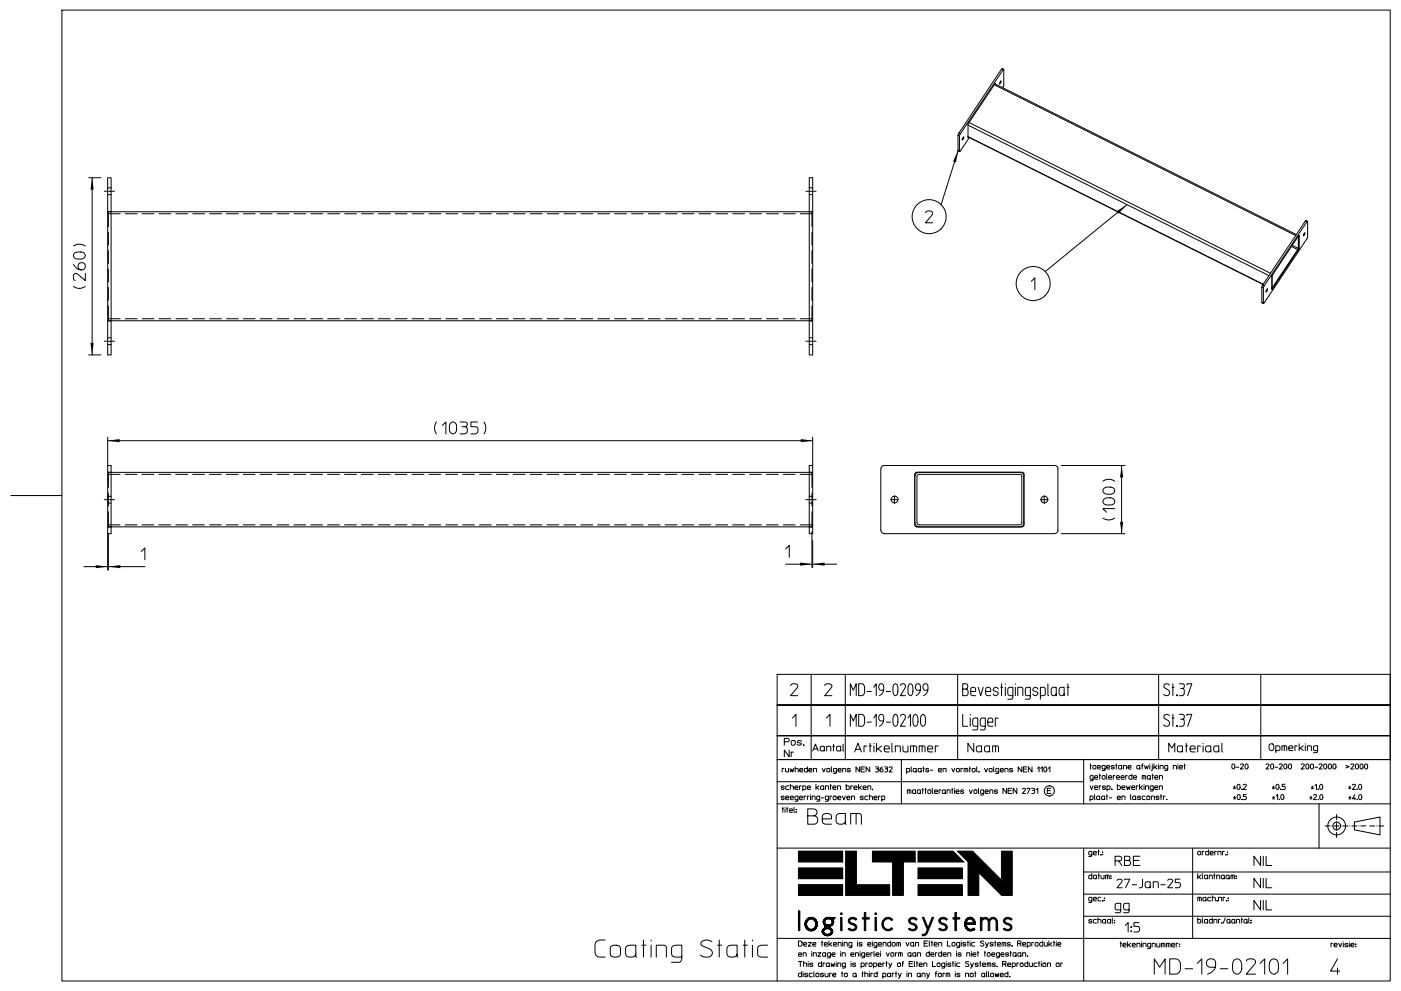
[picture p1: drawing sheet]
<svg xmlns="http://www.w3.org/2000/svg" width="420mm" height="297mm" viewBox="0 0 420 297" stroke-linecap="round" stroke-linejoin="round" font-family="sans-serif">
<g fill="none" stroke="#000" stroke-width=".3">
<path d="M18.6 3h398.2v291h-398.2zM287.5 39.9l-.3 .6M287.5 39.9l.4 .2M290.2 37.5l90.2 45.1M290.5 36.7l90.4 45.2M298.1 25.4l90.3 45.2M298.2 25.1l90.4 45.2M298.3 25l.1 .1M298.4 25.1l-8.1 11.9-.1 4.2 .1-.1M298.4 25.1v.1M300 24.2l.1 .4-.4 .5zM300.2 20.7l.3-.1 .4 .2"/>
<path d="M300.2 20.7l.5 .3M300.2 20.7l-12.7 19.2M300.7 21l-12.8 19.1M300.9 20.8l-.2 .2M300.9 20.8v4.8l-.3 .6M26.6 53.3h3.6M27.6 53.3v53.1M32.3 53.3h1v53.1h-1zM242.6 53.3h1v53.1h-1zM287.2 45.1l.5 .3M287.2 40.5l.5 .2M287.2 40.5v4.6"/>
<path d="M287.2 45.1l-5.1 16.3M287.7 45.4h.1M287.7 40.7v4.7M287.9 40.1l-.2 .6M288.9 41.1l-.1 .4-.4 .5zM290.2 41l88.5 44.3M290.2 41l88.5 44.2M290.6 41.2l-2.9 4.2M22 79.3a2.33 2.33 0 0 0 3.3 1.3 1.1 1.1 0 0 0-.1-1.7 1.1 1.1 0 0 0-1.7 .5 1.1 1.1 0 0 0 .8 1.5M22 73.7a3.2 3.2 0 0 1 3.6 0M22.3 75.9a2.42 2.42 0 0 1 3.2 .3v.7a2.28 2.28 0 0 1-3.4 0l-.1-.4zM33.3 63.5h209.3"/>
<path d="M277.4 63.7a1.17 1.17 0 0 1 1.2-.5 1.17 1.17 0 0 1 1 .9l-2.2 2.7h2.2M337.7 61.5l-24.4 19.9M387.2 73.9l1.8 .9M387.4 73.5l1.8 .9M389 74.8l-7.5 11.3M389.2 71h.1M389.2 74.7l.1 .1M389.2 74.4l-.2 .4M389.2 71v3.4M389.3 74.8l-7.9 11.8M389.3 70.7h.1M389.3 70.7l.1 3.6-.2 .5-7.9 11.7"/>
<path d="M389.3 74.3l.2 .1M389.4 70.6h.1M389.5 70.6l-8.1 11.9-.1 4.2 .1-.1M389.5 74.4l-.2 .4M389.5 70.6v3.8M391.1 69.8l-.1 .6-.3 .3zM391.3 66.3l.2-.2 .5 .2M391.3 66.3l.5 .2M391.3 66.3l-12.8 19.1M391.8 66.5l-12.8 19.2M392 66.3l-.2 .2M392 66.3l-.1 5.1-13.2 19.6"/>
<path d="M22 85.9a3 3 0 0 0 3.6 0M25.6 81.9v2.2l-2.4-2a.73 .73 0 0 0-.8-.1 .73 .73 0 0 0-.4 .8 1.11 1.11 0 0 0 .5 1.3M33.3 96.1h209.3M309.2 84.3l1-1v3.5M378.3 90.7l.4 .3M378.3 86.1l.4 .2M378.3 86.1v4.6M378.3 90.7l.4 .2M378.5 85.4l-.2 .7M378.5 85.4l.5 .3M378.7 90.9v.1M378.7 86.3v4.6"/>
<path d="M379 85.7l-.3 .6M379.8 86.7l.2-.1-.1 .4-.4 .5zM381.3 86.5h.1M381.3 86.5l.1 .1M381.4 86.1h.1M381.4 82.5v3.8l.1-.2M26.6 106.4h3.6M32.3 131.1v28.8h1v-2M32.3 139.5h1v18.4M32.3 132.1h211.3M130.8 126.5a3.2 3.2 0 0 0 0 3.5M132.6 127.5l1.1-1v3.5"/>
<path d="M135 126.9a1.05 1.05 0 0 1 1.3-.3 1.05 1.05 0 0 1 .6 1.2 1.66 1.66 0 0 1-1 2.2h-.2a2.05 2.05 0 0 1-.7-3.1zM137.9 126.5h1.4l.7 .2v.8l-.6 .4a1.13 1.13 0 0 1 .7 1.1 1.13 1.13 0 0 1-.8 1h-1.4M138.5 127.9h.9M143.1 126.5h-1.9v1.4h1.3a1.13 1.13 0 0 1 .8 1.1 1.13 1.13 0 0 1-.8 1h-1.3M145.1 126.5a3.2 3.2 0 0 1 0 3.5M243.6 131.1v28.8h-1v-20.4h1M265.1 139.5h51M265.1 139.5a1.02 1.02 0 0 0-1 1M316.2 139.5a1.02 1.02 0 0 1 1 1v18.4a1.02 1.02 0 0 1-1 1h-51.1a1.02 1.02 0 0 1-1-1M318.2 139.5h19.1M336.2 139.5v20.4M3.2 148.5h15.4"/>
<path d="M32.3 160v10.8M32.5 159.9v10.9M33.3 157.9h209.3M33.3 141.6h209.3M243.4 159.3v10.8M264.1 140.5v18.4M274.3 156.7a1.25 1.25 0 0 0 1.2 1.2M274.3 141.8l.5-.3 31.9 .1 .3 .5-.1 15.5-.5 .3-31.9-.1-.3-.5zM275.5 141.6h30.2M275.5 157.3h30.2M275.5 141.5a1.25 1.25 0 0 0-1.2 1.3M305.7 142.2h-30.5l-.3 .5v14l.3 .5 .3 .1"/>
<path d="M305.8 142.2h.3l.3 .6M305.8 141.5a1.25 1.25 0 0 1 1.2 1.3M306.3 142.8v13.9M306.4 156.7l-.1 .3-.5 .3M306.9 142.8v13.9M307 156.7a1.25 1.25 0 0 1-1.2 1.2M318.2 159.9h19.1M330.6 155.3a3.2 3.2 0 0 0 3.6 0M330.6 144.2a3 3 0 0 1 3.6 0M330.9 149.6a2.34 2.34 0 0 1 3.2 .3v.7a2.3 2.3 0 0 1-3.4 0l-.1-.4zM330.9 146.4a2.39 2.39 0 0 1 3.2 .3l.1 .4a2.05 2.05 0 0 1-3.6 0zM334.2 152.4h-3.6l1.1 1.1"/>
<path d="M25.1 169.8h18.3M42.3 165.3l1.1-1.1v3.6M235.5 169.1h15.3M235.5 164.5l1.1-1v3.5M243.6 162v8.1M233 211.3h183.8M237 205.5a1.17 1.17 0 0 1 1.2-.6 1.17 1.17 0 0 1 .9 .9l-2.1 2.7h2.1M237.6 215.2l1-1.1v3.6M243.2 202.1v25.5M247.2 205.5a1.17 1.17 0 0 1 1.2-.6 1.17 1.17 0 0 1 1 .9l-2.2 2.7h2.2M247.8 215.2l1-1.1v3.6M253.4 202.1v25.5"/>
<path d="M254.9 208.5v-3.6l.9 2 .9-2v3.6M254.9 217.7v-3.6l.9 2 .9-2v3.6M257.4 204.9l1.3 .1 .4 .6a3.3 3.3 0 0 1-.1 2.4l-.6 .5h-1zM257.4 214.1l1.3 .1 .5 1a2.56 2.56 0 0 1-.3 2.2l-.5 .3h-1zM259.9 207.3h1.3M259.9 216.4h1.3M261.9 206l.8-1.1v3.6M261.9 215.2l.8-1.1v3.6M264.9 206.9h-.9a.94 .94 0 0 1-.6-1.3 .94 .94 0 0 1 1.4-.4 2.68 2.68 0 0 1-1.2 3.3M264.9 216.1h-.9a1.04 1.04 0 0 1-.6-1.2 1.04 1.04 0 0 1 1-.8 2.09 2.09 0 0 1-.2 3.2l-.6 .4M265.7 207.3h1.2M265.7 216.4h1.2"/>
<path d="M268 214.4l.4-.3 .3 .1a2.97 2.97 0 0 1 0 3.4l-.3 .1a2.4 2.4 0 0 1-.4-3.3zM268.2 205h.5a2.75 2.75 0 0 1-.2 3.5h-.1a2.75 2.75 0 0 1-.2-3.5zM269.9 205.5a.78 .78 0 0 1 1.2-.5 .78 .78 0 0 1 .2 1.2l-1.4 2.3h1.5M269.9 214.6a.79 .79 0 0 1 1.2-.4 .79 .79 0 0 1 .2 1.2l-1.4 2.3h1.5M272.2 215.2l.7-1.1v3.6M272.5 205.2l.5-.3a2.4 2.4 0 0 1 .4 3.3l-.4 .3-.3-.1a3.2 3.2 0 0 1-.2-3.2zM274 214.4l.5-.3a2.5 2.5 0 0 1 0 3.6l-.3-.1a3.2 3.2 0 0 1-.2-3.2zM275.9 206.9h-.9a.94 .94 0 0 1-.6-1.3 .94 .94 0 0 1 1.4-.4 2.68 2.68 0 0 1-1.2 3.3M276.3 214.4l.3-.3 .3 .1a2.97 2.97 0 0 1 0 3.4l-.3 .1a2.4 2.4 0 0 1-.3-3.3zM278.1 206.9h-.9a.99 .99 0 0 1-.5-1.2 .99 .99 0 0 1 1.1-.7 2.43 2.43 0 0 1-.9 3.5M287.1 202.1v25.5M288.6 206.5h1a1.15 1.15 0 0 1 .1 2h-1.1v-3.6h1a.86 .86 0 0 1 .5 .8 .86 .86 0 0 1-.5 .8"/>
<path d="M288.6 214.1v3.6h1.5M290.9 214.1v.2M290.9 215.2v2.5M291 207.3h1.5v-.6a.74 .74 0 0 0-.8-.7 .74 .74 0 0 0-.7 .7l.2 1.6 1.3 .2M293.1 217.7h-.9l-.5-.4-.1-1.4 .3-.6 1.2-.1v2.8l-.4 .8h-1.1M293.3 206l.7 2.5 .7-2.5M295.4 217.7h-1l-.5-.4v-1.4l.3-.6 1.2-.1v2.8l-.4 .8h-1.1M295.5 207.3h1.5v-.6a.76 .76 0 0 0-.8-.7 .76 .76 0 0 0-.7 .7l.2 1.6 1.3 .2M296.1 216.4h1.5v-.5a.76 .76 0 0 0-.7-.7 .76 .76 0 0 0-.8 .7l.2 1.6 1.3 .2M299.2 215.4l-.8-.2v2.5M299.3 206.5a.73 .73 0 0 0-1-.5 .73 .73 0 0 0-.4 1l1.1 .4a.72 .72 0 0 1-.3 1.1 .72 .72 0 0 1-1-.5M300 206h.6"/>
<path d="M300.2 204.9v3.6M301.4 204.9v.2M301.4 206v2.5M303.6 208.5h-.9l-.5-.4-.1-1.4 .3-.6 1.2-.1v2.8l-.2 .7h-1.3M304.4 204.9v.2M304.4 206v2.5M305.1 208.5v-2.5l1.4 .1 .1 .3v2.1M308.9 208.5h-1l-.5-.4 .2-1.9 1.3-.2v2.8l-.2 .7h-1.3M311.1 206.5a.73 .73 0 0 0-.9-.5 .73 .73 0 0 0-.4 1l1.1 .4a.72 .72 0 0 1-.3 1.1 .72 .72 0 0 1-1-.5M311.9 208.5h.9l.5-.4-.1-1.9-1.3-.2v3.5M314.1 204.9v3.1l.3 .5M316.7 207.9a.77 .77 0 0 1-.8 .6 .77 .77 0 0 1-.8-.6l.2-1.6 .4-.3h1l.1 2.5"/>
<path d="M319 207.9a.77 .77 0 0 1-.7 .6 .77 .77 0 0 1-.8-.6l.1-1.6 .5-.3h.9l.1 2.5M319.9 206h.6M320.1 204.9v3.6M347.3 202.1v25.5M350.6 205.3a.82 .82 0 0 0-1.2-.3 .82 .82 0 0 0-.2 1.2l1 .6a.95 .95 0 0 1 .1 1.5 .95 .95 0 0 1-1.4-.3M350.6 214.5a.83 .83 0 0 0-1.2-.3 .83 .83 0 0 0-.2 1.2l1 .6a.96 .96 0 0 1 .2 1.5 .96 .96 0 0 1-1.5-.3M351.4 206h.6M351.4 215.2h.6M351.6 204.9v3.6M351.6 214.1v3.6M352.7 208.2l.2 .3zM352.7 217.4l.2 .3z"/>
<path d="M352.8 208.4h.1M352.8 217.6h.1M353.6 204.9h.9a.74 .74 0 0 1 .5 .7 .74 .74 0 0 1-.5 .7 1.33 1.33 0 0 1 0 2.2h-.9M353.6 214.1h.9a.76 .76 0 0 1 .5 .7 .76 .76 0 0 1-.5 .7 1.29 1.29 0 0 1 0 2.2h-.9M353.9 206.3h.6M353.9 215.5h.6M355.8 205.3v-.4h1.5l-1.2 3.6M355.8 214.5v-.4h1.5l-1.2 3.6M378 202.1v25.5M416.8 211.3v16.3h-183.8M416.8 211.3h-183.8h183.8M416.8 211.3v-9.2h-183.8v91.9"/>
<path d="M233 220.5h183.8M233 234.3h91.9M235 230.4l-.5-.1v1M235.1 235.8a.42 .42 0 0 0-.5-.3 .42 .42 0 0 0-.3 .5l.8 .2a.45 .45 0 0 1-.4 .5 .45 .45 0 0 1-.5-.3M235.1 238.8a.42 .42 0 0 0-.5-.3 .42 .42 0 0 0-.3 .5l.8 .3a.45 .45 0 0 1-.4 .4 .45 .45 0 0 1-.5-.3M235.1 222.3h1a.51 .51 0 0 0 .5-.5 .51 .51 0 0 0-.5-.5h-1v2M235.5 230.3v.9l.3 .1h.6v-1M235.5 239.1h1a.47 .47 0 0 0-.4-.5 .47 .47 0 0 0-.6 .3l.2 .7 .8 .1M236.5 235.5h-.6l-.4 .3 .2 .7 .8 .1M236.6 224.8v2l-1.5-2v2M236.9 230.3l.2 1 .3-.7 .3 .7 .2-1M236.9 235.5l.9 .2v.9"/>
<path d="M236.9 239.1h.9a.47 .47 0 0 0-.3-.5 .47 .47 0 0 0-.6 .3l.2 .7 .7 .1M236.9 235.1v1.5M237.3 222h1l.1 .9a.65 .65 0 0 1-.6 .5 .65 .65 0 0 1-.6-.5zM237.8 225.5l-.6-.1v1.4M238.3 236.1h.9a.48 .48 0 0 0-.3-.6 .48 .48 0 0 0-.6 .3v.7l.9 .1M238.4 230.3l.9 .1v.9M238.4 229.8v1.5M239.2 239.7l-.9-.2v-.6l.2-.3h.7v1.2l-.1 .3h-.8M239.7 239.1h.9a.47 .47 0 0 0-.4-.5 .47 .47 0 0 0-.5 .3l.1 .7 .8 .1M239.7 230.8h1a.48 .48 0 0 0-.4-.5 .48 .48 0 0 0-.6 .3l.2 .7h.8M240.2 235.6l-.5-.1v1.1M240.2 222.2a.61 .61 0 0 0-.6-.3 .61 .61 0 0 0-.5 .6l1.1 .3a.62 .62 0 0 1-.5 .6 .62 .62 0 0 1-.7-.4"/>
<path d="M240.7 236.6l.8-.1v-.8l-.8-.2v1.6M240.9 223.2l.1 .1zM240.9 223.3h.1M241.6 238.7l-.5-.1v1.1M242 229.8v1.5h-.8v-.9l.8-.1M242 236.1h1a.48 .48 0 0 0-.4-.6 .48 .48 0 0 0-.6 .3l.1 .7 .9 .1M242.5 230.8h.9a.48 .48 0 0 0-.3-.5 .48 .48 0 0 0-.6 .3l.1 .7h.8M242.5 238.7l-.5-.1v1.1M243 238.1v.1M243 238.6v1.1M243.5 239.7v-1.1h.8l.1 1.1M243.6 225.1l.9-2.1 .8 2.1"/>
<path d="M243.9 231.3v-1l.9 .1v.9M243.9 224.5h1.1M244.6 235.1v1.5M244.9 236l.6 .6M245.5 235.5l-.9 .7M245.7 239.7l-.8-.1v-.9l.8-.1v1.2l-.1 .3h-.8M246.2 239.1h.8M246.5 230.3l.4 1 .5-1M246.9 236.3l-.2 .3h-.5l-.2-.8 .3-.3h.6l.1 1.1M247.1 224.7l-.2 .3-.9-.1v-1.1l1.1-.1 .1 1.4M247.5 236.6v-1.1l.9 .2v.9M247.8 225.1v-1.4l1.2 .1 .1 1.3"/>
<path d="M247.9 230.4a.55 .55 0 0 1 .9 .2v.4a.48 .48 0 0 1-.5 .4 .48 .48 0 0 1-.4-.4zM248.4 239.7l-.9-.1v-.9l.9-.1v1.2l-.2 .3h-.8M248.8 235.5h.4M249 235.1v1.5M249.2 229.8v1.3l.2 .2M249.3 238.7l-.5-.1v1.1M249.7 223.7h.5M249.7 236.1h.9a.48 .48 0 0 0-.3-.6 .48 .48 0 0 0-.6 .3l.1 .7 .8 .1M249.9 238.7h.7l.1 .7a.48 .48 0 0 1-.5 .3 .48 .48 0 0 1-.4-.3zM249.9 223v2.1M250.8 231.3l-.9-.1 .1-.9h.8v1.2l-.2 .3h-.7M251.1 236.6v-1.1l.9 .2v.9"/>
<path d="M251.1 239.1h1a.47 .47 0 0 0-.4-.5 .47 .47 0 0 0-.6 .3l.1 .7 .9 .1M251.2 230.8h1a.48 .48 0 0 0-.4-.5 .48 .48 0 0 0-.6 .3l.2 .7h.8M252 224.7l-.2 .3-.9-.1v-1.1l1.1-.1 .1 1.4M252.5 238.6l.5 1.1 .4-1.1M252.6 231.3v-1l.9 .1v.9M252.7 223v1.8l.2 .3M253.7 235.1v1.5l.9-.1v-.8l-.9-.2M253.9 239.1h.9a.47 .47 0 0 0-.3-.5 .47 .47 0 0 0-.6 .3l.1 .7 .8 .1M254.9 230.5a.42 .42 0 0 0-.5-.3 .42 .42 0 0 0-.3 .5l.8 .2a.47 .47 0 0 1-.4 .5 .47 .47 0 0 1-.5-.3M255.3 239.7v-1.1h.8l.1 1.1M255.6 235.6l-.5-.1v1.1M256 236.1h.9a.48 .48 0 0 0-.3-.6 .48 .48 0 0 0-.6 .3l.1 .7 .8 .1"/>
<path d="M256.2 225.4l1-2.6 1 2.6M256.5 224.6h1.4M257.4 235.1v1.5M257.6 236l.7 .6M257.7 229.8v1.5l-1.1-1.5v1.5M258.1 230.5h.9M258.3 235.5l-.9 .7M258.8 236.1h.9a.48 .48 0 0 0-.4-.6 .48 .48 0 0 0-.5 .3l.1 .7 .8 .1M258.8 238.8a.42 .42 0 0 0-.5-.3 .42 .42 0 0 0-.3 .5l.8 .3a.46 .46 0 0 1-.4 .4 .46 .46 0 0 1-.5-.3M259.2 229.8h-1.1v1.5h1.1M259.9 223.7l-.9-.1v1.8M260.1 236.6v-1.1l.9 .2 .1 .9"/>
<path d="M260.2 238.6h-.8l-.1 .3 .1 .7 .8 .1M260.6 223.6h.6M260.6 238.6l.8 .1 .1 1M260.6 238.1v1.6M260.7 229.8v1.5l-1.1-1.5v1.5M260.8 222.8v2.6M261.6 236.5l-.1 .2M262 239.1h.9a.47 .47 0 0 0-.3-.5 .47 .47 0 0 0-.6 .3l.1 .7 .8 .1M262 222.8v.1M262 223.6v1.8M262.4 229.8l.9 .1v.4l-.3 .1a.48 .48 0 0 1 .4 .5 .48 .48 0 0 1-.4 .4h-.6M262.6 230.4h.4"/>
<path d="M262.8 222.8v2.6M263.2 224.4l1.1 1M263.9 238.7l-.5-.1v1.1M264.3 223.6l-1.5 1.1M264.3 239.7l.8-.1v-.9l-.8-.1v1.5M264.5 229.8a.92 .92 0 0 0-.5 1.5 .48 .48 0 0 0 .7-.2 .48 .48 0 0 0-.3-.6 .48 .48 0 0 0-.6 .3M265.1 224.4h1.5a.79 .79 0 0 0-.6-.9 .79 .79 0 0 0-.9 .5l.2 1.2 1.3 .2M265.2 229.8l.9 .1v.4l-.3 .1a.48 .48 0 0 1 .3 .5 .48 .48 0 0 1-.4 .4h-.5M265.4 230.4h.4M266.6 230a.46 .46 0 0 1 .5-.2 .46 .46 0 0 1 .3 .6l-.8 .9h.9M267.4 222.8v2.2l.2 .4M268.4 225.4v-1.8l1.5 .1v1.7"/>
<path d="M270.2 227.6v13.3M270.7 223.6l.1 1.5 .5 .3h.9v-1.8M271.8 231.3l.9-.1-.1-.8-.8-.1v1.5M272 237.8v-1.1h1l.1 1.1M272.6 236.7v1.1M273 225.4v-1.8l1.7 .1 .1 1.7M273.2 229.8l.1 1.5M273.9 223.6v1.8M274.5 237.5l-.2 .3-.7-.1v-.8l.9-.2v1.1M274.7 231.1l-.3 .2-.6-.1v-.8l.9-.1 .1 1M275.6 225.4v-1.8l1.6 .1 .1 1.7M275.9 237.5l-.3 .3-.5-.1v-.8l.8-.2 .1 1.1"/>
<path d="M276.2 231.1l-.4 .2-.5-.1v-.8l.9-.1v1M276.4 223.6v1.8M276.4 236.7h.4M276.6 236.3v1.5M276.7 230.3h.4M276.8 229.8v1.5M277.3 236.7h.4M277.5 236.3v1.5M278.1 224.4h1.5a.79 .79 0 0 0-.6-.9 .79 .79 0 0 0-.9 .5l.2 1.2 1.3 .2M278.2 236.9a.51 .51 0 0 1 .8 .1v.5a.48 .48 0 0 1-.4 .3 .48 .48 0 0 1-.5-.3zM278.4 230.5a.42 .42 0 0 0-.5-.3 .42 .42 0 0 0-.3 .5l.8 .2a.47 .47 0 0 1-.3 .5 .47 .47 0 0 1-.6-.3M278.9 230.8h.7"/>
<path d="M279.5 236.3l.2 1.5M280.1 237.3h1a.48 .48 0 0 0-.4-.6 .48 .48 0 0 0-.6 .3l.1 .7 .9 .1M281.2 223.7l-.8-.1v1.8M281.3 230.8h1a.48 .48 0 0 0-.4-.5 .48 .48 0 0 0-.6 .3l.1 .7h.9M282 236.8l-.5-.1v1.1M282.7 231.3v-1l.9 .1v.9M283.4 237.5l-.4 .3-.5-.1v-.8l.9-.2 .1 1.1M283.9 237.8v-1.1h.8l.1 1.1M285.3 236.7h.4M285.3 230.3l.5 1 .4-1M285.5 236.3v1.5M286.1 236.3v.1"/>
<path d="M286.1 236.7v1.1M286.6 237.3h.9a.48 .48 0 0 0-.3-.6 .48 .48 0 0 0-.6 .3l.1 .7 .8 .1M286.7 230.4a.55 .55 0 0 1 .9 .2v.4a.48 .48 0 0 1-.4 .4 .48 .48 0 0 1-.5-.4zM288.6 230.4l-.5-.1v1M288.9 237a.42 .42 0 0 0-.5-.3 .42 .42 0 0 0-.3 .5l.8 .2a.45 .45 0 0 1-.4 .5 .45 .45 0 0 1-.5-.3M289 231.3v-1l1.1 .1v.9M289.6 230.3v1M290.6 236.7l.4 1.1 .5-1.1M290.6 230.3h.4M290.7 229.8v1.5M291.5 230.4a.55 .55 0 0 1 .8 .2v.4a.48 .48 0 0 1-.4 .4 .48 .48 0 0 1-.5-.4zM291.9 222.8v2.6l-1.7-2.6v2.6"/>
<path d="M292.1 236.7l.7 .1 .1 .7a.48 .48 0 0 1-.5 .3 .48 .48 0 0 1-.4-.3zM292.8 229.8l.1 1.5M293.3 236.3l.2 1.5M293.5 231.3h.1M294.3 224.9l-.6 .5-.9-.3v-1.4l1.5-.1 .1 1.8M294.9 237.8l-.8-.1-.2-.7 .2-.3h.8v1.2l-.3 .4h-.7M295.1 230.3l.5 1 .5-1M295.3 237.3h1a.48 .48 0 0 0-.4-.6 .48 .48 0 0 0-.6 .3l.2 .7 .8 .1M296.5 230.4a.55 .55 0 0 1 .9 .2v.4a.48 .48 0 0 1-.4 .4 .48 .48 0 0 1-.5-.4zM296.7 224.9l-.6 .5-.9-.3v-1.4l1.5-.1 .1 1.8M296.7 237.8v-1.1l.9 .2v.9M297.6 225.4v-1.8l1.7 .1v1.7"/>
<path d="M297.9 229.8l.1 1.5M298.4 223.6v1.8M299 237a.42 .42 0 0 0-.5-.4 .42 .42 0 0 0-.3 .6l.8 .2a.46 .46 0 0 1-.4 .4 .46 .46 0 0 1-.5-.2M299.4 231.3l-.8-.1-.1-.6 .2-.3h.7v1.2l-.1 .3h-.8M299.9 230.8h.9a.48 .48 0 0 0-.3-.5 .48 .48 0 0 0-.6 .3l.1 .7h.8M301.3 231.3v-1l.9 .1v.9M301.8 236.3v1.5l-1.1-1.5v1.5M302.2 237h.9M303.3 236.3h-1.1v1.5h1.1M303.6 230.5a.42 .42 0 0 0-.6-.3 .42 .42 0 0 0-.2 .5l.7 .2a.47 .47 0 0 1-.3 .5 .47 .47 0 0 1-.6-.3M304.8 236.3v1.5l-1.1-1.5v1.5M306.3 229.8v1.5l-1.1-1.5v1.5"/>
<path d="M306.5 236.5a.45 .45 0 0 1 .6-.3 .45 .45 0 0 1 .2 .6l-.8 1h.9M306.8 230.5h.9M307.8 229.8h-1v1.5h1M307.9 236.4v-.1h.9l-.8 1.5M309.3 236.3h.5a.32 .32 0 0 1 .4 .3 .32 .32 0 0 1-.3 .3 .47 .47 0 0 1 .3 .5 .47 .47 0 0 1-.4 .4h-.5M309.4 229.8v1.5l-1.1-1.5v1.5M309.5 236.9h.4M310.7 236.7l.4-.4v1.5M311 230.3l.5-.5v1.5M312 230.3l.5-.5v1.5M313 230a.46 .46 0 0 1 .6-.1 .46 .46 0 0 1 .2 .5v.4a.47 .47 0 0 1-.4 .5 .47 .47 0 0 1-.5-.5zM314 237h.9"/>
<path d="M314.3 230.3l.4-.5v1.5M314.5 238.5h.1M314.5 235.5h.1M314.6 235.5a1.52 1.52 0 0 1 1.5 1.5 1.52 1.52 0 0 1-1.5 1.5M314.6 235.5a1.52 1.52 0 0 0-1.5 1.5 1.52 1.52 0 0 0 1.5 1.5M315.1 236.3h-1.1v1.5h1.1M324.9 227.6v13.3M326.8 235.5l.4 1.1 .5-1.1M326.8 239.6l.9-.1-.1-.8-.8-.1v1.5M326.8 229.4h.4M326.9 228.9v1.6M327.7 229.5a.55 .55 0 0 1 .8 .2v.4a.48 .48 0 0 1-.4 .4 .48 .48 0 0 1-.5-.4z"/>
<path d="M327.7 233.5h-.8l-.1-.7 .2-.3 .7-.1v1.3l-.1 .3h-.8M328.2 233h.9a.48 .48 0 0 0-.4-.6 .48 .48 0 0 0-.5 .4l.1 .7h.8M328.2 236h.9a.47 .47 0 0 0-.4-.5 .47 .47 0 0 0-.5 .3l.1 .8h.8M328.2 238.1l.1 1.5M329 229.9h.9a.48 .48 0 0 0-.3-.5 .48 .48 0 0 0-.6 .3l.1 .7 .8 .1M329.5 232.4h.4M329.7 239.4l-.3 .2-.6-.1v-.8l.9-.1v1M329.7 232v1.5M330 235.6l-.5-.1v1.1M330.4 232.6a.51 .51 0 0 1 .9 .2v.4a.48 .48 0 0 1-.5 .3 .48 .48 0 0 1-.4-.3zM331.2 239.4l-.4 .2-.5-.1v-.8l.9-.1v1M331.3 230.5l-.9-.2 .1-.8 .8-.1v1.2l-.1 .3h-.8"/>
<path d="M331.4 235.8a.42 .42 0 0 0-.5-.3 .42 .42 0 0 0-.3 .5l.8 .2a.45 .45 0 0 1-.4 .5 .45 .45 0 0 1-.5-.3M331.7 238.6h.4M331.8 229.9h.9a.48 .48 0 0 0-.4-.5 .48 .48 0 0 0-.5 .3l.1 .7 .8 .1M331.8 232l.1 1.5M331.8 238.1v1.5M331.9 236.6l.8-.2v-.8l-.8-.1v1.6M332.4 233h.9a.48 .48 0 0 0-.4-.6 .48 .48 0 0 0-.5 .4l.1 .7h.8M332.5 239.1h.8M333.2 236.5l.2 .1zM333.3 236.6h.1M334 229.6a.42 .42 0 0 0-.5-.2 .42 .42 0 0 0-.3 .5l.8 .1a.45 .45 0 0 1-.4 .5 .45 .45 0 0 1-.5-.3M334.2 232.5l-.5-.1v1.1"/>
<path d="M334.5 229.4h.4M334.6 228.9v1.6M334.7 233h.9a.49 .49 0 0 0-.3-.6 .49 .49 0 0 0-.6 .4l.1 .7h.8M335 235.1v1.5h.7l.2-.3-.1-.7-.8-.1M335 239.1h.9a.47 .47 0 0 0-.4-.5 .47 .47 0 0 0-.5 .3l.1 .7h.8M336.1 233h.9a.48 .48 0 0 0-.3-.6 .48 .48 0 0 0-.6 .4l.1 .7h.8M336.3 230.2l-.2 .2h-.7v-.9l.9-.1v1.1M336.3 236h1a.47 .47 0 0 0-.4-.5 .47 .47 0 0 0-.6 .3l.1 .7 .9 .1M336.3 239.6v-1l.9 .1 .1 .9M336.8 230.5v-1.1l.9 .1v1M337.7 235.5l.3 1.1 .2-.8 .4 .8 .2-1.1M338 232.5l-.5-.1v1.1"/>
<path d="M338.2 229.9h.9a.48 .48 0 0 0-.4-.5 .48 .48 0 0 0-.5 .3v.6l.9 .2M338.9 238.1l.2 1.5M339.3 236h.9a.47 .47 0 0 0-.4-.5 .47 .47 0 0 0-.5 .3l.1 .8h.8M339.3 232v1.5h-.8v-.9l.8-.2M339.8 233h.9a.48 .48 0 0 0-.3-.6 .48 .48 0 0 0-.6 .4l.1 .7h.8M340.5 239.4l-.4 .2-.4-.1v-.8l.8-.1 .1 1M341.1 235.6l-.5-.1v1.1M341.6 235.1v1.5M341.7 230.2l-.2 .2h-.6v-.9l.8-.1 .1 1.1M341.8 236l.7 .6M341.9 238.8a.42 .42 0 0 0-.5-.3 .42 .42 0 0 0-.3 .5l.8 .3a.47 .47 0 0 1-.4 .4 .47 .47 0 0 1-.5-.3M342.2 229.5h.5"/>
<path d="M342.4 233.5v-1.1l1 .2 .1 .9M342.5 235.5l-.9 .7M342.7 228.9l-.3 .3v1.3M342.9 232.4v1.1M343 235.1h.1M343 235.5v1.1M343.1 229.4l.3 1.1 .3-.8 .3 .8 .2-1.1M343.3 238.6h-.7l-.2 .3 .1 .7h.8M343.4 236.6v-1.1h.8l.1 1.1M343.8 238.7a.54 .54 0 0 1 .9 .2v.5a.51 .51 0 0 1-.5 .2 .51 .51 0 0 1-.4-.2zM344.7 228.9v.1M344.7 229.4v1.1"/>
<path d="M344.8 233.3l-.1 .2-.7-.1v-.8l.8-.2 .1 1.1M345.2 239.6v-1l.8 .1 .1 .9M345.4 232.4h.4M345.4 229.4v1.2l-.2 .3M345.4 228.9v.1M345.5 232v1.5M345.7 236.6l-.9-.2 .1-.8 .8-.1v1.2l-.1 .3-.8 .1M345.9 228.9v1.6M346.2 236h.9a.47 .47 0 0 0-.4-.5 .47 .47 0 0 0-.5 .3l.1 .7 .8 .1M346.2 229.9l.7 .6M346.2 233h.9a.48 .48 0 0 0-.3-.6 .48 .48 0 0 0-.6 .4l.1 .7h.8M346.9 229.4l-1 .7"/>
<path d="M347.3 228.9v.1M347.3 229.4v1.1M347.5 238.8a.42 .42 0 0 0-.6-.3 .42 .42 0 0 0-.3 .5l.8 .3a.47 .47 0 0 1-.4 .4 .47 .47 0 0 1-.5-.3M347.6 236.6v-1.1h.8l.1 1.1M347.6 233.5v-1.1l.9 .2v.9M347.8 230.5v-1.1l.9 .1v1M347.9 238.6h.4M348.1 238.1v1.5M349.2 238.7l-.4-.1v1M349.8 239.6h.1M350.1 230.5l-.9-.2v-.8l.9-.1v1.2l-.2 .3h-.8M350.4 225.4v-2.6l.9 1.4 .9-1.4v2.6"/>
<path d="M351.7 230.5v-1.1l1 .2v.9M353.1 228.9v.1M353.1 229.4v1.1M353.6 229.9h.9a.48 .48 0 0 0-.3-.5 .48 .48 0 0 0-.6 .3l.1 .7 .8 .1M354.5 224.9l-.6 .5-.8-.3v-1.4l1.4-.1 .1 1.8M355 229.4h.3M355.1 228.9v1.6M355.4 223.6h.6M355.6 222.8v2.6M356.8 224.4h1.5a.81 .81 0 0 0-.6-.8 .81 .81 0 0 0-.9 .4l.2 1.2 1.3 .2M359.9 223.7l-.8-.1v1.8M360.7 222.8v.1"/>
<path d="M360.7 223.6v1.8M363 224.9l-.6 .5-.8-.3v-1.4l1.4-.1 .1 1.8M365.4 224.9l-.6 .5-.8-.3v-1.4l1.4-.1 .1 1.8M366.3 222.8v2.2l.2 .4M369.4 229.1a.46 .46 0 0 1 .6-.1 .46 .46 0 0 1 .2 .5v.4a.47 .47 0 0 1-.5 .6 .47 .47 0 0 1-.4-.6zM369.8 236.4h.6M369.8 235.9h.6M369.8 239.4h.6M369.8 239h.6M370.1 235.6v.6M370.1 238.7v.6M370.7 229.9h.7"/>
<path d="M371 238.3a.46 .46 0 0 1 .5-.1 .46 .46 0 0 1 .3 .5v.4a.47 .47 0 0 1-.5 .5 .47 .47 0 0 1-.4-.5zM371 235.2a.47 .47 0 0 1 .6-.1 .47 .47 0 0 1 .2 .6v.3a.48 .48 0 0 1-.5 .6 .48 .48 0 0 1-.5-.6zM371.9 229.2a.45 .45 0 0 1 .5-.3 .45 .45 0 0 1 .3 .6l-.8 1h.9M372.2 236.5l.1 .1zM372.3 236.6h.1M372.4 239.6h.1M372.3 239.6h.1M372.7 235.3a.45 .45 0 0 1 .6-.3 .45 .45 0 0 1 .3 .6l-.9 1h.9M373.5 229.1a.44 .44 0 0 1 .5-.1 .44 .44 0 0 1 .2 .5v.4a.47 .47 0 0 1-.5 .6 .47 .47 0 0 1-.5-.6zM373.6 238.1h-.9v.6h.6a.48 .48 0 0 1 .4 .5 .48 .48 0 0 1-.4 .4h-.6M379.5 229.2a.45 .45 0 0 1 .6-.3 .45 .45 0 0 1 .3 .6l-.9 1h.9M380.7 223.1a.73 .73 0 0 1 1.2 .4v.8a.73 .73 0 0 1-.7 .7 .73 .73 0 0 1-.8-.7v-.8z"/>
<path d="M381 229.1a.46 .46 0 0 1 .6-.1 .46 .46 0 0 1 .2 .5v.4a.48 .48 0 0 1-.4 .6 .48 .48 0 0 1-.5-.6zM381.5 236.4h.6M381.5 235.9h.6M381.5 239.4h.6M381.5 239h.6M381.7 235.6v.6M381.8 238.7v.6M382.3 229.9h.7M382.5 225l1.1-.2-.1-1.2-1-.1v2.1M382.6 238.6l.4-.5v1.5M382.6 235.3a.45 .45 0 0 1 .6-.2 .45 .45 0 0 1 .2 .6v.6a.46 .46 0 0 1-.6 .3 .46 .46 0 0 1-.3-.6zM383.6 239.6h.1"/>
<path d="M383.5 229.2a.45 .45 0 0 1 .6-.3 .45 .45 0 0 1 .3 .6l-.9 1h.9M383.5 239.6h.1M383.9 236.5l.1 .1zM384 236.6h.1M384.2 238.2a.44 .44 0 0 1 .5 0 .44 .44 0 0 1 .2 .5v.4a.47 .47 0 0 1-.5 .5 .47 .47 0 0 1-.4-.5zM384.3 225v-1.5l1.4 .2 .1 1.3M385 223.5v1.5M385.1 229.1a.44 .44 0 0 1 .5-.1 .44 .44 0 0 1 .2 .5v.4a.47 .47 0 0 1-.5 .6 .47 .47 0 0 1-.4-.6zM385.2 235.1h-.8v.6h.6a.49 .49 0 0 1 .3 .4 .49 .49 0 0 1-.3 .5h-.6M386.4 224.2h1.2a.64 .64 0 0 0-.5-.7 .64 .64 0 0 0-.7 .4l.1 1 1.1 .1M386.5 229.1a.44 .44 0 0 1 .5-.1 .44 .44 0 0 1 .2 .5v.4a.47 .47 0 0 1-.5 .6 .47 .47 0 0 1-.4-.6zM388.9 223.6l-.7-.1v1.5"/>
<path d="M389.5 222.9v2.1M389.8 224.2l.9 .8M390.1 229.2a.46 .46 0 0 1 .6-.3 .46 .46 0 0 1 .2 .6l-.8 1h.9M390.7 223.5l-1.2 .9M391.3 222.9v.1M391.3 223.5v1.5M391.7 229.1a.47 .47 0 0 1 .5-.1 .47 .47 0 0 1 .2 .5v.4a.47 .47 0 0 1-.5 .6 .47 .47 0 0 1-.4-.6zM391.9 225v-1.5l1.2 .2v1.3M392.7 239.4h.6M392.7 239h.6M393 229.1a.46 .46 0 0 1 .5-.1 .46 .46 0 0 1 .3 .5v.4a.47 .47 0 0 1-.5 .6 .47 .47 0 0 1-.4-.6zM393 238.7v.6"/>
<path d="M393.1 236.4h.6M393.1 235.9h.6M393.4 235.6v.6M393.8 238.4a.45 .45 0 0 1 .5-.3 .45 .45 0 0 1 .3 .6l-.8 .9h.9M394.2 235.5l.5-.4v1.5M394.2 229.9h.8M395 225l-1.2-.2 .1-1.2 1.1-.1v1.7l-.2 .3-1 .1M395.1 236.5l.1 .1zM395.2 236.6h.1M395.3 239.6h.1M395.2 239.6h.1M395.5 229.2a.46 .46 0 0 1 .5-.3 .46 .46 0 0 1 .3 .6l-.8 1h.9"/>
<path d="M395.8 235.2a.45 .45 0 0 1 .6-.1 .45 .45 0 0 1 .1 .6v.6a.46 .46 0 0 1-.6 .3 .46 .46 0 0 1-.3-.6zM395.9 238.2a.44 .44 0 0 1 .5 0 .44 .44 0 0 1 .2 .5v.4a.47 .47 0 0 1-.5 .5 .47 .47 0 0 1-.5-.5zM396.9 229.1a.46 .46 0 0 1 .6-.1 .46 .46 0 0 1 .3 .5v.4a.47 .47 0 0 1-.5 .6 .47 .47 0 0 1-.5-.6zM398.3 229.1a.46 .46 0 0 1 .6-.1 .46 .46 0 0 1 .2 .5v.4a.47 .47 0 0 1-.4 .6 .47 .47 0 0 1-.5-.6zM399.7 229.1a.46 .46 0 0 1 .6-.1 .46 .46 0 0 1 .2 .5v.4a.47 .47 0 0 1-.4 .6 .47 .47 0 0 1-.5-.6zM403.4 229.4l1.1 .4-1.1 .3M404.4 236.4h.6M404.4 235.9h.6M404.4 239.4h.6M404.4 239h.6M404.6 235.6v.6M404.7 238.7v.6"/>
<path d="M405 229.2a.46 .46 0 0 1 .5-.3 .46 .46 0 0 1 .3 .6l-.8 1h.9M405.4 235.3a.45 .45 0 0 1 .6-.3 .45 .45 0 0 1 .3 .6l-.9 1h.9M406.2 238.1l-.8 1.3h1M406.2 239v.6M406.4 229.1a.46 .46 0 0 1 .6-.1 .46 .46 0 0 1 .2 .5v.4a.47 .47 0 0 1-.4 .6 .47 .47 0 0 1-.5-.6zM406.8 236.5l.1 .1zM406.9 236.6h.1M406.8 239.5l.2 .1zM406.9 239.6h.1M407.5 235.2a.45 .45 0 0 1 .5-.1 .45 .45 0 0 1 .2 .6v.6a.46 .46 0 0 1-.6 .3 .46 .46 0 0 1-.3-.6zM407.5 238.2a.44 .44 0 0 1 .5 0 .44 .44 0 0 1 .2 .5v.4a.47 .47 0 0 1-.4 .5 .47 .47 0 0 1-.5-.5zM407.8 229.1a.46 .46 0 0 1 .6-.1 .46 .46 0 0 1 .2 .5v.4a.47 .47 0 0 1-.4 .6 .47 .47 0 0 1-.5-.6z"/>
<path d="M409.3 229.1a.44 .44 0 0 1 .5-.1 .44 .44 0 0 1 .2 .5v.4a.47 .47 0 0 1-.5 .6 .47 .47 0 0 1-.4-.6zM416.8 220.5h-183.8h183.8M233 240.9h183.8M233 254.2h183.8M234.5 242.4h.4M234.7 241.9v1.5M235.3 241.9v.1M235.3 242.4v1M235.8 242.4h.4M236 241.9v1.5M236.6 242.9h1a.48 .48 0 0 0-.4-.5 .48 .48 0 0 0-.6 .3l.1 .7h.9M238 241.9v1.3l.2 .2"/>
<path d="M238.7 243.4h.1M238.7 242.7h.1M238.7 243.3h.1M238.7 242.6h.1M239.4 255.1h13.2v3.2h-13.2zM242.1 244.5h1.9a1.28 1.28 0 0 1 1.2 1.2 1.28 1.28 0 0 1-1 1.3h-2.1v-4.6l2.4 .2a1.06 1.06 0 0 1 .4 1.1 1.06 1.06 0 0 1-.9 .8M246.5 245.4h2.8a1.48 1.48 0 0 0-.9-1.6 1.48 1.48 0 0 0-1.8 .5 2.56 2.56 0 0 0 .3 2.5l2.4 .2M253.4 246.2a1.6 1.6 0 0 1-2.8 0v-1.6l.3-.4 .8-.4h1.7v3.1l.2 .1M253.5 255.1h3.3v10h9.9v3.3h-13.2zM255 247v-3.2h2.6l.5 .4 .1 2.8M256.6 243.8v3.2M261.5 255.1h12.9v3.2h-3.6v10.1h-3.2v-10.1h-6.1z"/>
<path d="M275.2 255.1h10.5l3.3 3.2h-13.8zM287 255.1h4.6l10.1 10.1-1.5-2.1v-8h3.3v13.3h-3.3l-6.8-6.9v6.9h-3.2v-10.1zM324.9 254.2v39.8M327.3 256.2l-.9-.1 .1-.9h.8v1.2l-.1 .2-.8 .1M327.8 255.7h.9a.48 .48 0 0 0-.4-.5 .48 .48 0 0 0-.5 .2v.7l.9 .1M329.1 255.2h.4M329.3 254.7v1.5M330.1 256.2h.1M330.5 256l.1 .1zM330.5 255.3l.1 .1zM330.5 256.1h.1M334.3 258v1.4"/>
<path d="M335.4 258h-1.1v-1.4h1.3a.71 .71 0 0 1 .7 .8 .71 .71 0 0 1-.9 .6l.9 1.4M337.1 257.9h1.1a.77 .77 0 0 1 .7 .7 .77 .77 0 0 1-.6 .8h-1.2v-2.8h1a.64 .64 0 0 1 .7 .6 .64 .64 0 0 1-.6 .7M339.8 257.9h1.7M341.7 256.6h-1.9v2.8h1.9M357.5 254.2v27M359.1 255.3a.54 .54 0 0 1 .9 .1v.5a.48 .48 0 0 1-.5 .3 .48 .48 0 0 1-.4-.3zM361 255.2h-.6v1M362.3 254.7v1.5l-.8-.1v-.8l.8-.1M362.8 255.7h.9a.48 .48 0 0 0-.3-.5 .48 .48 0 0 0-.6 .2l.1 .7 .8 .1M364.7 255.2h-.5v1M365.1 256.2v-1l.9 .1v.9M367 255.2h-.5v1"/>
<path d="M367.6 256.2h.1M367.5 256.2h.1M367.9 256.1h.1M367.9 255.4h.1M368 256.1h.1M368 255.4h.1M377.9 256.6v2.8l-2-2.8v2.8M378.7 256.6v2.8M379.6 256.6v2.8h1.6M395.4 240.9v13.3M397.2 247.5h1.5M399.3 247.5h.1"/>
<path d="M399.9 247.5h1.5M400.7 244.1v1.5M400.7 246.2h.1M400.7 246.8v1.5M400.7 248.8v.1M400.7 249.4v1.6M402 247.5h.1M402.6 247.5h1.5M404.7 247.5h.1M405.3 247.5h1.5M406 246.4l7.7-1.5v5.3l-7.7-1.5zM407.4 247.5h.1"/>
<path d="M408 247.5h1.5M410.6 247.5h1.6M412.7 247.5h.1M413.3 247.5h1.5M239.4 273h.4v5.9h-.4zM239.4 260.1h13.2v3.2h-13.2zM239.4 265.1h13.2v3.3h-13.2zM241.3 277.1h.5M241.3 277h.5M241.3 276.9h.5M241.3 276.8h.5M241.4 277.4h.4"/>
<path d="M241.4 277.3h.4M241.4 277.2h.4M241.4 276.7h.4M241.4 276.6h.4M241.4 276.5h.4M241.4 277.6h.5M241.4 277.5h.5M241.4 277.4l.5 .1M241.4 276.4h.5M241.4 277.7h.5M241.4 276.3h.5M241.5 277.7h.5"/>
<path d="M241.5 276.2h.5M241.5 277.8h.5M241.5 276.1h.5M241.5 277.9h.6M241.6 278h.5M241.7 278.1l.6 .1M241.7 278.2h.7M241.8 278.3h.7M241.8 278.3l.7 .1M241.9 276.5h-.5M241.9 278.4h.8M241.9 276.3h-.5"/>
<path d="M242 278.5h1M242 278.5l2.3 .1M242 275.4h2.3M242.1 275.3a1.97 1.97 0 0 1 2.9 1.4 1.97 1.97 0 0 1-2.4 2.2 2.12 2.12 0 0 1-.5-3.6zM242.1 276h-.6M242.1 278.6h2.1M242.1 275.9l-.5 .1M242.1 275.3h2.2M242.1 275.9h-.5M242.2 275.8a1.54 1.54 0 0 1 2.3 .4 1.54 1.54 0 0 1-.8 2.2 1.56 1.56 0 0 1-1.8-.6 1.56 1.56 0 0 1 .3-2zM242.2 275.8h-.5M242.2 275.2h1.9"/>
<path d="M242.3 278.7h1.8M242.4 275.7l-.7 .1M242.4 275.2h1.6M242.4 278.8h1.5M242.4 275.6l-.6 .1M242.5 275.6h-.7M242.5 275.1h1.3M242.6 278.9h1.2M242.6 275.5h-.7M242.8 275h.8M242.9 278.9h.6M243 275.4h-1"/>
<path d="M243.4 275.4h1M243.7 275.5h.7M243.8 275.6h.7M243.9 275.6l.7 .1M244 278.2h.6M244 275.7h.7M244.1 275.8h.6M244.2 278.1h.5M244.2 275.9h.5M244.2 278h.6M244.2 275.9h.6M244.3 277.9h.5"/>
<path d="M244.3 276h.5M244.3 277.8h.5M244.3 276.1h.5M244.4 278.5h-1M244.4 277.7h.5M244.4 276.2h.5M244.4 276.2l.5 .1M244.4 278.4h-.7M244.4 276.3h.5M244.5 277.5h.4M244.5 276.4h.4M244.5 278.3l-.7 .1"/>
<path d="M244.5 277.4h.5M244.5 277.3h.5M244.5 276.6h.5M244.5 276.5h.5M244.5 277.2h.5M244.5 277.1h.5M244.5 276.8h.5M244.5 276.7h.5M244.6 278.3h-.7M244.6 277h.4M244.6 276.9h.4M244.7 278.1l-.6 .1"/>
<path d="M244.9 277.7h-.5M244.9 277.6h-.5M245 277.4l-.5 .1M246.5 279.1h.4M246.5 279.3l.4 .1M246.5 279.2h.4M246.5 278.9h.4M246.5 279.4h.4M246.6 279.5l.5 .1M246.6 279.5h.4M246.6 279.7h.6M246.6 279.6h.5"/>
<path d="M246.7 279.7l.6 .1M246.7 279.8l.7 .1M246.8 276.3l.4 .1M246.8 279.9l.8 .1M246.8 276.5h.5M246.8 276.4h.4M246.8 276.2h.4M246.8 276.6h.5M246.8 276h.5M246.9 276.8l.5 .1M246.9 276.8h.5M246.9 276.7h.4"/>
<path d="M246.9 280h2.3M246.9 278.3h2.3M246.9 276.9h.6M246.9 279h-.4M247 278.9h-.5M247 278.8h-.4M247 278.2h2.1M247 277h.6M247.1 277.1h.7M247.1 278.7l-.5 .1M247.1 278.2h1.9M247.1 277.1l.8 .1"/>
<path d="M247.2 278.6l-.6 .1M247.2 278h1.4M247.2 277.9h.5M247.2 277.8h.4M247.2 277.7l.3 .1M247.2 277.7h.3M247.2 277.2h1.1M247.2 278.5a1.16 1.16 0 0 1 1.3-.1 1.16 1.16 0 0 1 .7 1.1 1.17 1.17 0 0 1-1.4 .5 1.17 1.17 0 0 1-.8-1.2zM247.2 275.3a1.91 1.91 0 0 1 1.9-.3h1.3l-.4 .4h-.4a1.47 1.47 0 0 1-.2 1.8 1.47 1.47 0 0 1-1.7 .4l-.2 .1 .3 .2a1.87 1.87 0 0 1 1.9 1.2 1.57 1.57 0 0 1-1.8 1.3 1.57 1.57 0 0 1-1.3-1.7l.6-.6 .1-.7a1.27 1.27 0 0 1-.1-2.1zM247.2 278l1.6 .1M247.2 276.2l-.4 .1M247.3 278.5l-.6 .1"/>
<path d="M247.3 277.3h2.1M247.3 276.1h-.5M247.3 275.9l-.5 .1M247.3 275.9h-.4M247.4 278.5h-.7M247.4 275.8h-.5M247.5 275.7l-.6 .1M247.5 275.6a1.03 1.03 0 0 1 1.7 0 1.03 1.03 0 0 1-.4 1.6 1.02 1.02 0 0 1-1.3-.3 1.02 1.02 0 0 1 0-1.3zM247.5 278.4h-.7M247.5 275.6l-.5 .1M247.6 277.6h-.4M247.6 275.6h-.5"/>
<path d="M247.8 275.5h-.7M247.8 278.3l-1 .1M247.9 277.6h.9M247.9 277.9h.2M247.9 275.4h-.7M248 275h.8M248.3 278.3l1 .1M248.3 277.7h.1M248.6 278.4h.7M248.7 278.5h.7M248.8 275.4h1.2M248.9 278.5l.5 .1"/>
<path d="M248.9 275.5h.8M249 278.6l.5 .1M249 278.7h.6M249.1 275.6h.6M249.1 278.8h.5M249.1 277.5l-1.9 .1M249.1 279.6h.5M249.2 278.9h.4M249.2 279.4h.4M249.2 277.4l-1.9 .1M249.2 275.6l.5 .1M249.2 279.3h.4"/>
<path d="M249.2 279.1h.4M249.2 279h.4M249.2 275.7l.6 .1M249.2 279.1h.5M249.3 276.9h.5M249.3 277.4h-2M249.3 276.8h.5M249.3 275.8h.5M249.3 279.9l-.8 .1M249.4 275.9h.5M249.4 276.7h.4M249.4 279.8l-.7 .1"/>
<path d="M249.4 276.6h.5M249.4 276h.5M249.4 279.7l-.5 .1M249.5 276.4h.4M249.5 276.2h.4M249.5 276.1h.4M249.5 277.2h-1.1M249.5 276.2l.4 .1M249.5 279.7h-.5M249.6 279.6h-.6M249.6 277.1l-.8 .1M249.6 279.5h-.5"/>
<path d="M249.6 277.1h-.6M249.6 279.3l-.4 .1M249.7 277h-.6M249.8 276.9l-.6 .1M249.9 276.5h-.4M249.9 276.3l-.4 .1M250 275.3l-2.8 .1M250.1 275.3h-2.8M250.2 275.2h-2.8M250.3 275.1l-2.8 .1M250.4 275l-2.7 .1M252 275h.4v3.9h-.4z"/>
<path d="M252 273.7h.4v.3h-.4zM254.7 275.2a1.73 1.73 0 0 1 2.2 .3l-.4 .2a1.14 1.14 0 0 0-1.8 .3 1.33 1.33 0 0 0 1.4 .9 1.16 1.16 0 0 1 .6 1.6 1.16 1.16 0 0 1-1.6 .4l-.9-.5 .4-.2a1.1 1.1 0 0 0 1.8-.3l-.2-.5-.7-.3a1.12 1.12 0 0 1-1.1-.6 1.12 1.12 0 0 1 .3-1.3zM259.1 273.5h.4v1.5h1.1v.4h-1.1v3.5h-.4v-3.5h-.5v-.4h.5zM262.3 275h.4v3.9h-.4zM262.3 273.7h.4v.3h-.4zM265.1 275.3a1.54 1.54 0 0 1 2.4 .4l-.2 .2a1.48 1.48 0 0 0-2.1 0 1.48 1.48 0 0 0 0 2.1 1.48 1.48 0 0 0 2.1 0l.2 .3a1.92 1.92 0 0 1-2.8-.1 1.92 1.92 0 0 1 .4-2.9zM272.8 275.2a1.68 1.68 0 0 1 2.2 .3l-.4 .2a1.13 1.13 0 0 0-1.8 .3 1.33 1.33 0 0 0 1.4 .9 1.16 1.16 0 0 1 .6 1.6 1.16 1.16 0 0 1-1.6 .4l-.9-.5 .4-.2a1.13 1.13 0 0 0 1.8-.3l-.3-.5-.6-.3a1.12 1.12 0 0 1-1.1-.6 1.12 1.12 0 0 1 .3-1.3zM275.2 260.1h13.3v3.2h-13.3zM275.2 265.1h13.3v3.3h-13.3zM276.5 274.9l.5 .1 1.2 3.1 1.2-3.2h.5l-1.5 3.6a1.85 1.85 0 0 1-1.9 1.9v-.4a.92 .92 0 0 0 1.2-.7l.3-.7zM281.8 275.2a1.73 1.73 0 0 1 2.2 .3l-.3 .2a1.14 1.14 0 0 0-1.9 .3 1.41 1.41 0 0 0 1.4 .9 1.15 1.15 0 0 1 .7 1.5 1.15 1.15 0 0 1-1.7 .5l-.8-.5 .3-.2a1.09 1.09 0 0 0 1.9-.3l-.3-.5-.6-.3a1.14 1.14 0 0 1-1.1-.6 1.14 1.14 0 0 1 .2-1.3zM286.3 273.5h.4v1.5h1v.4h-1v3.5h-.4v-3.5h-.6v-.4h.6z"/>
<path d="M289.2 277.1h.5M289.2 277h3.1M289.2 276.9h3.1M289.2 276.8h3.1M289.2 277.4h.5M289.2 277.3h.5M289.2 277.2h.5M289.2 276.7h3.1M289.2 276.6h3.1M289.2 276.5h.5M289.3 277.5l.5 .1M289.3 277.4h.4"/>
<path d="M289.3 276.5h.4M289.3 276.4h.4M289.3 276.3h.4M289.3 277.7h.5M289.3 277.6h.5M289.3 276.2h.5M289.4 277.8h.5M289.4 276h.4M289.4 277.9h.5M289.4 276h.5M289.5 278h.5M289.5 278l.5 .1"/>
<path d="M289.5 278.1l.6 .1M289.6 278.2h.6M289.6 278.3h.7M289.7 278.3l.7 .1M289.7 278.4h.8M289.8 276.2l-.5 .1M289.8 278.5h1M289.8 276.1h-.4M289.8 275.4h2M289.8 275.3a1.55 1.55 0 0 1 1.9 0 1.55 1.55 0 0 1 .5 1.8h-2.4a1.34 1.34 0 0 0 .7 1.4 1.34 1.34 0 0 0 1.6-.3l.1 .3a1.9 1.9 0 0 1-2.6-.2 1.9 1.9 0 0 1-.1-2.5zM289.9 278.5l2.3 .1M289.9 275.3h1.8"/>
<path d="M289.9 278.6h2.3M289.9 275.9h-.4M290 275.8h-.5M290 275.2h1.7M290.1 275.7a1.04 1.04 0 0 1 1.2-.2 1.04 1.04 0 0 1 .5 1.1h-2.1zM290.1 278.7h1.9M290.1 275.7h-.6M290.1 275.2h1.5M290.2 275.6l-.6 .1M290.2 278.8h1.6M290.2 275.6h-.6M290.2 275.1h1.2"/>
<path d="M290.3 278.9h1.3M290.3 275.5h-.6M290.4 275h.8M290.5 275.4h-.8M290.6 278.9h.7M290.8 274.9h.1M291 275.4h.9M291.2 278.5h1M291.2 275.5h.7M291.3 275.6h.7M291.4 275.6l.7 .1M291.5 278.4h.7"/>
<path d="M291.5 275.7h.6M291.6 275.8h.5M291.6 275.9h.6M291.7 275.9l.5 .1M291.7 278.4h.4M291.7 276h.5M291.7 276.1h.5M291.8 276.2h.5M291.9 278.3h.2M291.9 276.4h.4M291.9 276.3h.4M291.9 276.5h.4"/>
<path d="M292 278.2h.1M292.3 277.1h-3.1M293.9 275h.5v.4a1.28 1.28 0 0 1 2.1 .3 1.36 1.36 0 0 1 1.8-.7 1.36 1.36 0 0 1 .7 1.8l.1 2.1h-.5v-.8a2.91 2.91 0 0 0-.5-2.7 1.21 1.21 0 0 0-1.2 .4 1.21 1.21 0 0 0-.2 1.3v1.8h-.4v-.8a2.75 2.75 0 0 0-.6-2.7 .96 .96 0 0 0-1.3 .9v2.6h-.5zM301.2 275.2a1.73 1.73 0 0 1 2.2 .3l-.3 .2a1.14 1.14 0 0 0-1.9 .3 1.33 1.33 0 0 0 1.4 .9 1.16 1.16 0 0 1 .6 1.6 1.16 1.16 0 0 1-1.6 .4l-.8-.5 .3-.2a1.1 1.1 0 0 0 1.9-.3l-.3-.5-.7-.3a1.12 1.12 0 0 1-1.1-.6 1.12 1.12 0 0 1 .3-1.3zM324.9 274.6h91.9M324.9 268h91.9M324.9 261.3h91.9M327.3 261.8v1.6l-.8-.1v-.9l.8-.1M327.3 275.8a.42 .42 0 0 0-.5-.3 .42 .42 0 0 0-.3 .5l.8 .2a.45 .45 0 0 1-.4 .5 .45 .45 0 0 1-.5-.3M327.3 270l-.9-.2 .1-.8 .8-.1v1.3l-.1 .2-.8 .1M327.8 269.4h.9a.47 .47 0 0 0-.4-.5 .47 .47 0 0 0-.5 .3v.6l.9 .2M328.7 263.1l-.3 .3-.6-.2v-.8l.9-.1 .1 1.1"/>
<path d="M328.7 275.6h-.7l-.2 .3 .1 .7h.8M329.1 275.6l.9 .1 .1 .9M329.1 275.1v1.5M329.2 262.3h.4M329.4 261.8v1.6M330.1 262.3v.9l.3 .2h.6v-1.1M330.1 268.9l-.7 .1-.3 .2 .1 .6 .9 .2M330.5 269.9l.2 .1zM330.6 270h.1M331 269.9h.1M331 269.2h.1M331.1 269.9h.1"/>
<path d="M331.1 269.2h.1M331.4 263.4v-1.1l1.1 .1v1M331.4 276.4l-.1 .2h-.6l-.2-.8 .2-.2h.7l.1 1M332 262.3v1.1M332.9 276.4l-.3 .2-.5-.1v-.8l.8-.1 .1 1M333 263.3h.1M333 262.6h.1M333 263.2h.1M333.4 275.1l.2 1.5M334 276.4l.2 .2zM334 275.8l.2 .1zM334.1 276.5h.1"/>
<path d="M334.1 275.8h.1M334.9 263.9a.84 .84 0 0 1 .8-.4 .84 .84 0 0 1 .7 .6l-1.5 2h1.5M336 272.7h-1.1l-.5-.3-.1-1.1 .3-.5 1.4-.1v2.3l-.4 .5h-1.3M337.1 263.7v-.2h1.6l-1.3 2.6M337.4 277.4l.8-.9v2.8M338.5 272.7h-1l-.6-.3-.1-1.1 .2-.4 1.5-.2v2.3l-.2 .5h-1.5M339.1 279l.2 .2zM339.1 277.7l.2 .2zM339.1 279.1h.1M339.1 277.8h.1M339.4 265.1h1.3M341.5 276.5h-1.6v1.1h1.1a.88 .88 0 0 1 .6 .9 .88 .88 0 0 1-.6 .8h-1.1"/>
<path d="M342.5 263.5v2.1l-.3 .4-.7 .1M344.8 265.6l-.6 .5-.8-.3v-1.4l1.4-.1 .1 1.8M345.7 266.1v-1.8l1.5 .1v1.7M348 265.1h1.3M350.1 263.9a.82 .82 0 0 1 .8-.4 .82 .82 0 0 1 .7 .6l-1.5 2h1.5M353.8 263.5h-1.4v1h.9a.81 .81 0 0 1 .6 .8 .81 .81 0 0 1-.6 .8h-.9M359.1 275.1v1.5h.8v-.9l-.8-.1M359.1 261.8v1.6M359.1 270v-1.1l.9 .1 .2 1M359.3 262.8l.7 .6M359.6 268.9v1.1M360 262.3l-.9 .7"/>
<path d="M360.4 275.1l.2 1.5M360.4 261.8l.2 1.6M361.5 269.7l-.2 .3h-.5l-.1-.9 .8-.2 .1 1.1M362 276.4l-.4 .2-.5-.1v-.8l.9-.1 .1 1M362 263.1l-.4 .3-.5-.2v-.8l.9-.1 .1 1.1M362.5 263.4v-1.1l.9 .1v1M363 268.9l-.8 .1-.1 .2 .1 .8h.8M363.4 275.1v1.5h-.8l-.1-.9 .9-.1M363.4 268.9l.8 .1 .1 1M363.4 268.5v1.5M363.9 276.6v-1h.8l.1 1M363.9 262.3h.4"/>
<path d="M364 261.8v1.6M364.7 263.4v-1.1l.9 .1 .1 1M364.8 269.9l.1 .1zM364.9 270h.1M365.3 270v-1.1l.8 .1 .1 1M365.8 275.7l-.5-.1v1M366.2 276.5l.2 .1zM366.3 276.6h.1M367 263.1l-.3 .3-.5-.2v-.8l.8-.1 .1 1.1M367.2 269l-.5-.1v1.1M367.3 275.1l-.6 1.5M367.6 269.9l.2 .1z"/>
<path d="M367.7 270h.1M368.2 269.9h.1M368.2 269.2h.1M368.5 263.1l-.3 .3-.6-.2v-.8l.9-.1 .1 1.1M368.7 276.4l-.3 .2-.5-.1v-.8l.8-.1 .1 1M369 263.4v-1.1l1.1 .1v1M369.6 262.3v1.1M370.2 276.4l-.2 .2-.7-.1v-.8l.9-.1v1M370.6 263.3h.1M370.6 262.6h.1M370.6 263.2h.1M370.7 276.6v-1h.8l.1 1"/>
<path d="M372.1 275.6h.4M372.3 275.1v1.5M373.8 276.4l-.3 .2-.5-.1v-.8l.8-.1 .1 1M374.4 275.1l.1 1.5M375 276.4l.1 .2zM375 275.9h.1M375 276.5h.1M375 275.8h.1M377.9 263.2v2.9l-2-2.9v2.9M377.9 269.9v2.8l-2-2.8v2.8M378.7 263.2v2.9M378.7 269.9v2.8"/>
<path d="M379.6 263.2v2.9h1.6M379.6 269.9v2.8h1.6M181.4 281.7h-1.7a1.51 1.51 0 0 0-1.3 1.6v2a1.45 1.45 0 0 0 1.3 1.5h1.7M183.1 283.8a2.15 2.15 0 0 1 2.8 0 2.79 2.79 0 0 1-.3 2.8l-.7 .2a1.4 1.4 0 0 1-1.9-1zM190.6 286a1.74 1.74 0 0 1-3.1 0v-1.8l.3-.5 .9-.4h1.9v3.4l.3 .1M192.4 283.3h1.3M192.9 281.7v5.1M195.2 281.7v.3M195.2 283.3v3.5M196.7 286.8v-3.5h2.3l.7 .4 .1 3.1M204.4 286.8h-1.9a1.08 1.08 0 0 1-1.2-1v-1.5a1.08 1.08 0 0 1 1.2-1h1.9v4.1l-.4 .9-.4 .1h-2.3M213.4 282.3a2.23 2.23 0 0 0-3.3 .3l.2 .7 2.5 1.1a1.27 1.27 0 0 1 .7 1.5 1.27 1.27 0 0 1-1.3 .9 2.16 2.16 0 0 1-2.2-.6"/>
<path d="M215.1 283.3h1.3M215.6 281.7v5.1M221 286a1.74 1.74 0 0 1-3.1 0v-1.8l.3-.5 .9-.4h1.9v3.4l.2 .1M222.8 283.3h1.2M223.3 281.7v5.1M225.6 281.7v.3M225.6 283.3v3.5M230.2 283.3h-2a1.03 1.03 0 0 0-1.1 1v1.5a1.03 1.03 0 0 0 1.1 1h2M233 281.2h183.8M239.4 282h.7l.3 .3 .1 .8-.4 .4-.7 .1zM239.4 286.1h.9a.49 .49 0 0 0-.4-.6 .49 .49 0 0 0-.5 .4l.1 .6 .8 .1M239.4 288.1h.5v1.6"/>
<path d="M239.9 288.1h.6M240.3 291.2v1.5h-.8l-.1-.9 .9-.1M240.8 286.6v-1.1l.9 .1v1M240.8 291.2v.1M240.8 291.7v1M240.9 283h.9a.47 .47 0 0 0-.3-.5 .47 .47 0 0 0-.6 .3l.2 .7 .7 .1M240.9 288.6l.9 .1v1M240.9 288.1v1.6M242.1 291.9a.42 .42 0 0 0-.5-.3 .42 .42 0 0 0-.3 .5l.8 .2a.47 .47 0 0 1-.3 .5 .47 .47 0 0 1-.6-.3M242.3 282.5h.9l-.9 1.1h.9M242.3 288.1v.1M242.3 288.6v1.1"/>
<path d="M243.3 285.1h.1M243.3 285.5v1.1M243.5 291.7h-.7l-.2 .3 .1 .7h.8M243.7 283h.9a.47 .47 0 0 0-.4-.5 .47 .47 0 0 0-.5 .3l.1 .7 .8 .1M243.7 288.8a.46 .46 0 0 0-.6-.2 .46 .46 0 0 0-.3 .4l.8 .2a.46 .46 0 0 1-.3 .5 .46 .46 0 0 1-.6-.2M243.8 286.6v-1.1l.9 .1v1M244 291.2l.1 1.5M244.7 291.7h.7l.1 .7a.48 .48 0 0 1-.5 .3 .48 .48 0 0 1-.4-.3zM245.2 285.5h.9l-.9 1.1h.9M246.3 288.1v1.6l-.8-.1-.1-.9 .9-.1M246.3 282.5h.4M246.4 282v1.6"/>
<path d="M246.9 291.9a.42 .42 0 0 0-.5-.3 .42 .42 0 0 0-.3 .5l.7 .2a.46 .46 0 0 1-.3 .5 .46 .46 0 0 1-.5-.3M246.9 280.1h2.3M247.1 280.1h2M247.1 283h.9a.47 .47 0 0 0-.3-.5 .47 .47 0 0 0-.6 .3l.2 .7 .7 .1M247.2 280.2h1.8M247.2 288.7l-.5-.1v1.1M247.3 280.3h1.5M247.3 291.7l.1 .9 .3 .1h.5v-1M247.4 280.3h1.3M247.5 286.3l-.3 .3-.5-.1v-.9l.8-.1 .1 1.1M247.8 280.4h.5M248 280.5h.1"/>
<path d="M248.5 282v1.6M248.6 289.4l-.4 .3-.4-.1v-.9l.8-.1 .1 1.1M248.7 283l.7 .6M249 286.6l-.9-.1 .1-.9 .8-.1v1.3l-.2 .2-.8 .1M249.1 288.6l.3 1.1 .3-.8 .3 .8 .2-1.1M249.2 291.7h-.5v1M249.4 286.1h.9a.47 .47 0 0 0-.3-.6 .47 .47 0 0 0-.6 .4l.1 .6 .8 .1M249.4 282.5l-.9 .7M249.7 292.2h.9a.48 .48 0 0 0-.4-.5 .48 .48 0 0 0-.5 .3l.1 .7h.8M249.9 283h.9a.47 .47 0 0 0-.4-.5 .47 .47 0 0 0-.5 .3l.1 .7 .8 .1M250.7 288.1v.1M250.7 288.6v1.1"/>
<path d="M251.1 289.7v-1.1l.9 .1 .1 1M251.2 283.6v-1.1l.9 .1 .1 1M252 285.1h.1M252 285.5v1.1M252.3 291.7h.4M252.4 291.2v1.5M252.5 286.6v-1.1l.9 .1v1M252.6 282v.1M252.6 282.5v1.1M253.1 283.6v-1.1l.9 .1v1M253.2 291.8a.55 .55 0 0 1 .8 .2v.4a.48 .48 0 0 1-.4 .3 .48 .48 0 0 1-.5-.3zM253.4 289.7l-.8-.2v-.8l.8-.1v1.2l-.1 .3h-.8"/>
<path d="M255.1 286.1h.9a.49 .49 0 0 0-.4-.6 .49 .49 0 0 0-.5 .4l.1 .6 .8 .1M255.1 288.1v.1M255.1 288.6v1.1M255.4 283.6l-.9-.2 .1-.9h.8v1.2l-.1 .3h-.8M256.5 286.6v-1.1l.9 .2v.9M256.5 288.8a.42 .42 0 0 0-.5-.3 .42 .42 0 0 0-.3 .6l.8 .1a.47 .47 0 0 1-.4 .5 .47 .47 0 0 1-.5-.2M256.6 292.4l-.1 .3-.7-.1v-.8l.8-.1 .1 1M257.1 282v.1M257.1 282.5v1.1M257.8 285.1h.1M257.8 285.5v1.1M258.2 289.7l.8-.2v-.8l-.8-.1v1.5"/>
<path d="M258.4 291.7h.4M258.4 282.7a.42 .42 0 0 0-.5-.3 .42 .42 0 0 0-.3 .5l.8 .2a.46 .46 0 0 1-.4 .5 .46 .46 0 0 1-.5-.3M258.6 291.2v1.5M259.2 286.6l-.9-.1 .1-.9 .8-.1v1.3l-.2 .3h-.7M259.3 291.7l.8 .1 .1 .9M259.3 291.2v1.5M259.7 286.1h.9a.47 .47 0 0 0-.4-.6 .47 .47 0 0 0-.5 .4l.1 .6 .8 .1M260.1 288.7l-.6-.1v1.1M260.1 283h1a.47 .47 0 0 0-.4-.5 .47 .47 0 0 0-.6 .3l.2 .7 .8 .1M260.6 288.7a.54 .54 0 0 1 .8 .2v.5a.51 .51 0 0 1-.4 .3 .51 .51 0 0 1-.5-.3zM260.6 291.2v.1M260.6 291.7v1"/>
<path d="M261.5 282v.1M261.5 282.5v1.1M261.5 285.6l-.4-.1v1.1M261.6 291.7h-.5v1M261.9 289.7l.9-.2v-.8l-.9-.1v1.5M262 285.1l.1 1.5M262.6 286.1h.9a.47 .47 0 0 0-.3-.6 .47 .47 0 0 0-.6 .4v.6l.9 .1M262.9 283.6l-.9-.2 .1-.9h.8v1.2l-.1 .3h-.8M263 291.2v1.5h-.9v-.9l.9-.1M263.3 289.1h.9a.47 .47 0 0 0-.4-.5 .47 .47 0 0 0-.5 .3l.1 .7 .8 .1M263.3 283h1a.47 .47 0 0 0-.4-.5 .47 .47 0 0 0-.6 .3l.2 .7 .8 .1M264 285.1h.1"/>
<path d="M264 285.5v1.1M264.7 292.7l.8-.1v-.9h-.8v1.5M264.7 283.6v-1.1l.9 .1v1M265.1 288.7l-.4-.1v1.1M265.6 288.6h.4M265.7 285.5l.4 1.1 .5-1.1M265.7 288.1v1.6M266.5 288.6l.4 1.1 .5-1.1M266.9 289.7l-.4 .4M266.9 292.4l-.3 .3-.5-.1v-.8l.8-.1 .1 1M267 282v1.6l-.7-.1-.2-.3 .1-.7h.8M267.1 285.7a.54 .54 0 0 1 .9 .2v.4a.51 .51 0 0 1-.5 .3 .51 .51 0 0 1-.4-.3z"/>
<path d="M267.6 282.5h.7l.1 .7a.48 .48 0 0 1-.5 .4 .48 .48 0 0 1-.4-.4zM268 291.7h-.5v1M268.4 291.7h.4M268.6 291.2v1.5M268.9 283.6v-1.1l1 .1v1M268.9 285.6l-.5-.1v1.1M269.1 288.7a.54 .54 0 0 1 .9 .2v.5a.51 .51 0 0 1-.5 .3 .51 .51 0 0 1-.4-.3zM269.3 291.7l.4 1 .5-1M269.4 286.6v-1.1l1 .1 .1 1M269.4 282.5v1.1M269.7 292.7l-.4 .5M269.9 285.5v1.1"/>
<path d="M270.4 288.7h.5M270.9 288.1l-.3 .3v1.3M271.6 282.5l.5 1.1 .4-1.1M271.9 291.2v.1M271.9 291.7v1M272.3 292.7v-1l.9 .1 .1 .9M272.6 288.8h.9M273.1 286.3l-.4 .3-.5-.1v-.9l.9-.1 .1 1.1M273.6 288.1h-1v1.6h1M273.9 283.3l-.2 .2h-.5l-.2-.2 .1-.7 .8-.1 .1 1.1M274.1 288.1l.1 1.6M274.5 283.6v-1.1l.8 .1 .1 1"/>
<path d="M274.5 286.3l-.3 .3-.5-.1v-.9l.8-.1 .1 1.1M274.7 288.6h.4M274.9 288.1v1.6M275.1 286.6v-1.1l.8 .1 .1 1M275.6 289.1h.9a.47 .47 0 0 0-.4-.5 .47 .47 0 0 0-.5 .3l.1 .7 .8 .1M275.9 292.4l-.4 .3-.5-.1v-.8l.9-.1v1M276.4 292.7v-1l.9 .1v.9M276.9 289.7v-1.1l.9 .1v1M277 282.7h1M277.8 291.7l.4 1 .5-1M278.1 282h-1.1v1.6h1.1M278.2 292.7l-.4 .5"/>
<path d="M278.6 282l.1 1.6M278.6 285.1v1.5l-.8-.1-.1-.8 .9-.2M279 286.1h1a.47 .47 0 0 0-.4-.6 .47 .47 0 0 0-.6 .4l.2 .6 .8 .1M279.2 282.5h.4M279.4 282v1.6M279.5 288.1v1.6h1M280 283h1a.47 .47 0 0 0-.4-.5 .47 .47 0 0 0-.6 .3l.1 .7 .9 .1M280.4 291.7h.4M280.8 291.2l-.3 .3v1.2M280.9 285.6l-.5-.1v1.1M281 288.7h.7l.1 .7a.51 .51 0 0 1-.4 .3 .51 .51 0 0 1-.5-.3zM281.3 291.8a.55 .55 0 0 1 .9 .2v.4a.48 .48 0 0 1-.4 .3 .48 .48 0 0 1-.5-.3z"/>
<path d="M281.4 283.6v-1.1l.9 .1v1M282.3 285.1v1.5l-.8-.1-.1-.8 .9-.2M282.8 286.1h.9a.47 .47 0 0 0-.4-.6 .47 .47 0 0 0-.5 .4l.1 .6 .8 .1M283.2 291.7h-.5v1M283.2 289.7l-.9-.2 .1-.8 .8-.1v1.2l-.2 .3h-.7M283.6 292.7v-1h1l.1 1M283.7 288.1v.1M283.7 288.6v1.1M284 282v1.6h.9M284.1 286.6v-1.1l.9 .1v1M284.2 291.7v1M285 288.8a.42 .42 0 0 0-.5-.2 .42 .42 0 0 0-.3 .5l.8 .1a.46 .46 0 0 1-.3 .5 .46 .46 0 0 1-.6-.2"/>
<path d="M285.5 282.5h.7l.1 .7a.48 .48 0 0 1-.4 .4 .48 .48 0 0 1-.5-.4zM285.5 288.6h.4M285.7 288.1v1.6M286.3 288.1v.1M286.3 288.6v1.1M286.4 291.2v.1M286.4 291.7v1M286.7 285.1h.1M286.7 285.5v1.1M287.7 283.6l-.9-.2 .1-.9h.8v1.2l-.1 .3h-.8M287.7 288.6l-.8 .1-.1 .2 .1 .7 .8 .1M287.8 291.9a.47 .47 0 0 0-.6-.3 .47 .47 0 0 0-.3 .5l.8 .2a.46 .46 0 0 1-.3 .5 .46 .46 0 0 1-.6-.3"/>
<path d="M288.1 285.8a.42 .42 0 0 0-.5-.3 .42 .42 0 0 0-.3 .5l.8 .2a.46 .46 0 0 1-.4 .4 .46 .46 0 0 1-.5-.2M288.1 282v.1M288.1 282.5v1.1M289.5 292.7v-1l.8 .1 .1 .9M289.5 282.7a.42 .42 0 0 0-.5-.3 .42 .42 0 0 0-.3 .5l.8 .2a.45 .45 0 0 1-.4 .5 .45 .45 0 0 1-.5-.3M289.8 286.6v-1.1l.9 .1v1M290 282.5h.4M290.2 282v1.6M290.4 288.3l-.2-.1a.4 .4 0 0 0-.5-.1 .4 .4 0 0 0-.1 .6l.7 .3a.45 .45 0 0 1 0 .6 .45 .45 0 0 1-.6 0l-.3-.1M290.8 282v.1M290.8 282.5v1.1M290.9 291.8a.55 .55 0 0 1 .8 .2v.4a.48 .48 0 0 1-.4 .3 .48 .48 0 0 1-.5-.3z"/>
<path d="M290.9 288.6l.5 1.1 .5-1.1M291.2 285.1h.1M291.2 285.5v1.1M291.4 289.7l-.5 .4M291.6 286.1h1a.47 .47 0 0 0-.4-.6 .47 .47 0 0 0-.6 .4l.1 .6 .9 .1M292.2 282.5h-.8l-.1 .3 .1 .7 .8 .1M292.2 291.7h.4M292.4 291.2v1.5M293 285.5h.4M293.2 285.1v1.5M293.3 288.8a.42 .42 0 0 0-.6-.3 .42 .42 0 0 0-.2 .6l.6 .1a.31 .31 0 0 1 0 .4 .31 .31 0 0 1-.4 .1l-.4-.2M293.7 288.6h.4"/>
<path d="M293.9 288.1v1.6M294.5 289.1h1a.47 .47 0 0 0-.4-.5 .47 .47 0 0 0-.6 .3l.2 .7 .8 .1M294.9 282.2a.46 .46 0 0 0-.6-.2 .46 .46 0 0 0-.2 .5l.6 .3a.52 .52 0 0 1 0 .8 .52 .52 0 0 1-.8-.3M295.1 285.5h.4M295.2 292.4l-.3 .3-.5-.1v-.8l.8-.1 .1 1M295.2 285.1v1.5M295.4 282.5l.5 1.1 .4-1.1M295.7 291.2l.2 1.5M295.9 283.6l-.5 .4M295.9 289.7v-1.1l1.1 .1v1M296 285.7a.54 .54 0 0 1 .9 .2v.4a.51 .51 0 0 1-.5 .3 .51 .51 0 0 1-.5-.3zM296.3 291.2v1.3l.2 .2"/>
<path d="M296.5 288.6v1.1M297.1 291.7h.7l.1 .7a.48 .48 0 0 1-.5 .3 .48 .48 0 0 1-.4-.3zM297.3 286.1h.9a.47 .47 0 0 0-.3-.6 .47 .47 0 0 0-.6 .4l.1 .6 .8 .1M297.7 282.7a.42 .42 0 0 0-.5-.3 .42 .42 0 0 0-.3 .5l.7 .2a.42 .42 0 0 1-.3 .6 .42 .42 0 0 1-.5-.4M298.2 282.5h.4M298.3 291.7l.3 1 .3-.7 .3 .7 .2-1M298.3 282v1.6M298.4 288.8a.46 .46 0 0 0-.5-.2 .46 .46 0 0 0-.4 .4l.8 .2a.47 .47 0 0 1-.3 .5 .47 .47 0 0 1-.5-.2M298.9 289.7h.1M298.9 289.6h.1M299 283h.9a.47 .47 0 0 0-.3-.5 .47 .47 0 0 0-.6 .3l.2 .7 .7 .1M299.6 286.6l-.9-.1 .1-.9 .8-.1v1.3l-.2 .3h-.7"/>
<path d="M299.9 292.2h.9a.48 .48 0 0 0-.4-.5 .48 .48 0 0 0-.5 .3v.6l.9 .1M300.1 286.1h.9a.47 .47 0 0 0-.4-.6 .47 .47 0 0 0-.5 .4l.1 .6 .8 .1M300.4 283.6v-1.1l1 .1 .1 1M300.6 288.9v.8M301 282.5v1.1M301.2 288.9h-.6v-.8h.7a.39 .39 0 0 1 .3 .5 .39 .39 0 0 1-.4 .3l.4 .8M302.1 289.1h.9a.47 .47 0 0 0-.4-.5 .47 .47 0 0 0-.5 .3v.6l.9 .2M302.2 291.2v1.5l-.9-.1v-.8l.9-.1M302.4 285.8a.42 .42 0 0 0-.6-.3 .42 .42 0 0 0-.2 .5l.7 .2a.47 .47 0 0 1-.3 .4 .47 .47 0 0 1-.6-.2M302.6 292.6l.2 .1zM302.7 292.7h.1M302.8 285.5h.4"/>
<path d="M302.9 282.7a.42 .42 0 0 0-.6-.3 .42 .42 0 0 0-.3 .5l.8 .2a.46 .46 0 0 1-.3 .5 .46 .46 0 0 1-.6-.3M303 285.1v1.5M303.3 283.4l.1 .2zM303.4 283.5h.1M303.5 289.7l.8-.2v-.8l-.8-.1v1.5M304.6 286.3l-.4 .3-.5-.1v-.9l.9-.1 .1 1.1M305 282.8v.8M305.3 288.7l-.5-.1v1.1M305.6 282.8h-.6v-.8h.8a.39 .39 0 0 1 .3 .5 .39 .39 0 0 1-.5 .3l.5 .8M305.9 288.7a.54 .54 0 0 1 .8 .2v.5a.51 .51 0 0 1-.4 .3 .51 .51 0 0 1-.5-.3zM306 286.3l-.3 .3-.5-.1v-.9l.8-.1 .1 1.1M306.6 283h.9a.47 .47 0 0 0-.4-.5 .47 .47 0 0 0-.5 .3l.1 .7 .8 .1"/>
<path d="M306.6 286.6v-1.1l.8 .1 .1 1M307.9 283.6l.9-.2v-.9h-.9v1.5M307.9 286.5l.2 .1zM308 286.6h.1M308.1 288.1v1.6l-.8-.1-.1-.9 .9-.1M308.6 288.6v.9l.3 .2h.6v-1.1M309.8 282.5h-.5v1.1M310.4 282.5h.7l.1 .7a.48 .48 0 0 1-.4 .4 .48 .48 0 0 1-.5-.4zM310.9 288.6h-.8l-.1 .3 .1 .7 .8 .1M311.3 288.6h.4M311.5 288.1v1.6M312.2 288.1v.1"/>
<path d="M312.2 288.6v1.1M312.6 282v1.6l-.7-.1-.2-.3 .1-.7h.8M312.7 288.7a.54 .54 0 0 1 .8 .2v.5a.51 .51 0 0 1-.4 .3 .51 .51 0 0 1-.5-.3zM313.1 282.5v.9l.3 .2h.6v-1.1M314 289.7v-1.1l.9 .1v1M314.4 282v1.6M314.7 283l.6 .6M315.3 282.5l-.9 .7M315.8 282.5h.4M315.9 282v1.6M316.7 288.7a.54 .54 0 0 1 .8 .2v.5a.51 .51 0 0 1-.4 .3 .51 .51 0 0 1-.5-.3zM316.7 282v.1"/>
<path d="M316.7 282.5v1.1M317.1 283h.9a.47 .47 0 0 0-.3-.5 .47 .47 0 0 0-.6 .3l.2 .7 .7 .1M318.5 288.7l-.5-.1v1.1M335.8 282.7h.4M336 282.3v1.5M336.7 283.2h.9a.47 .47 0 0 0-.4-.5 .47 .47 0 0 0-.5 .3v.6l.9 .2M338 282.3v1.5M338.3 283.2l.6 .6M338.9 282.7l-.9 .7M339.4 283.2h1a.47 .47 0 0 0-.4-.5 .47 .47 0 0 0-.6 .3l.1 .7 .9 .1M340.8 283.8v-1.1l.9 .1v1M342.2 282.3h.1"/>
<path d="M342.2 282.7v1.1M342.7 283.8v-1.1l.8 .1 .1 1M344.9 283.8l-.8-.2v-.8l.8-.1v1.2l-.2 .4h-.7M345.4 283.8v-1.1l.9 .1v1M346 292v-4.6l1.7 2.5 1.6-2.5v4.6M346.8 282.7v.9l.3 .2h.6v-1.1M348.2 283.8v-1.1l1 .1v1M348.7 282.7v1.1M349.7 283.8v-1.1l1 .1 .1 1M350.2 282.7v1.1M350.7 287.4h1.8l1 .5a3.4 3.4 0 0 1 .2 3.1l-.7 .8-2.3 .2zM351.2 283.2h.9a.47 .47 0 0 0-.3-.5 .47 .47 0 0 0-.6 .3l.1 .7 .8 .1"/>
<path d="M353.1 282.8l-.5-.1v1.1M353.6 283.7h.1M353.6 283h.1M355.2 290.3h2.3M358.9 288.7l1.4-1.3v4.6M364.3 289.9h-1.6a1.36 1.36 0 0 1-.5-2.4 1.36 1.36 0 0 1 2.2 1 2.88 2.88 0 0 1-2.4 3.5M365.8 290.3h2.3M370.1 287.7a1.38 1.38 0 0 1 1.5-.1 1.38 1.38 0 0 1 .7 1.5 2.5 2.5 0 0 1-1 2.7h-.9a1.54 1.54 0 0 1-.9-1.6 2.62 2.62 0 0 1 .6-2.5zM373.6 288a1.69 1.69 0 0 1 2.8 0l-.3 1-2.5 3h2.8M377.8 288.7l1.3-1.3v4.6M381.1 287.7a1.38 1.38 0 0 1 1.5-.1 1.38 1.38 0 0 1 .7 1.5 2.37 2.37 0 0 1-1 2.7h-.9a1.66 1.66 0 0 1-.9-1.6 2.62 2.62 0 0 1 .6-2.5zM384.6 288.7l1.4-1.3v4.6"/>
<path d="M399.5 282.8l-.5-.1v1.1M399.9 283.2h1a.47 .47 0 0 0-.4-.5 .47 .47 0 0 0-.6 .3l.1 .7 .9 .1M401 287.4l-2.1 3.6h2.7M401 290.1v1.9M401.3 282.7l.5 1.1 .4-1.1M402.7 282.3h.1M402.7 282.7v1.1M404.1 282.9a.47 .47 0 0 0-.6-.2 .47 .47 0 0 0-.3 .4l.8 .2a.46 .46 0 0 1-.3 .5 .46 .46 0 0 1-.5-.2M404.5 282.3h.1M404.5 282.7v1.1M405 283.2h.9a.47 .47 0 0 0-.4-.5 .47 .47 0 0 0-.5 .3v.6l.9 .2M406.4 283.6l.1 .1z"/>
<path d="M406.4 282.9l.1 .1zM406.4 283.7h.1M406.4 283h.1"/>
<circle cx="278.5" cy="64.9" r="5.1"/>
<circle cx="309.7" cy="85" r="5.1"/>
<circle cx="268.2" cy="149.7" r="1.03"/>
<circle cx="313.1" cy="149.7" r="1.03"/>
<circle cx="400.7" cy="247.5" r="2.68"/>
<circle cx="400.7" cy="247.6" r="1.15"/>
</g>
<g fill="#000">
<path d="M27.6 53.3l.5 3.5h-1z" fill-rule="evenodd"/>
<path d="M287.2 45.1l-.6 3.6-.9-.3z" fill-rule="evenodd"/>
<path d="M334.7 63.4l3-1.9-2.4 2.6z" fill-rule="evenodd"/>
<path d="M27.1 102.8h1l-.5 3.6z" fill-rule="evenodd"/>
<path d="M32.3 132.1l3.5-.5v.9z" fill-rule="evenodd"/>
<path d="M240.1 131.6l3.5 .5-3.5 .4z" fill-rule="evenodd"/>
<path d="M336.2 139.5l.5 3.6h-.9z" fill-rule="evenodd"/>
<path d="M335.8 156.4h.9l-.5 3.5z" fill-rule="evenodd"/>
<path d="M28.7 169.4l3.6 .4-3.6 .5z" fill-rule="evenodd"/>
<path d="M32.5 169.8l3.6-.4v.9z" fill-rule="evenodd"/>
<path d="M239.9 168.6l3.5 .5-3.5 .4z" fill-rule="evenodd"/>
<path d="M243.6 169.1l3.6-.5v.9z" fill-rule="evenodd"/>
<path d="M239.4 255.1h13.2v3.2h-13.2z" fill-rule="evenodd"/>
<path d="M261.5 255.1h12.9v3.2h-3.6v10.1h-3.2v-10.1h-6.1z" fill-rule="evenodd"/>
<path d="M275.2 255.1h10.5l3.3 3.2h-13.8z" fill-rule="evenodd"/>
<path d="M239.4 260.1h13.2v3.2h-13.2z" fill-rule="evenodd"/>
<path d="M239.4 265.1h13.2v3.3h-13.2z" fill-rule="evenodd"/>
<path d="M253.5 255.1h3.3v10h9.9v3.3h-13.2z" fill-rule="evenodd"/>
<path d="M254.5 275.3a1.67 1.67 0 0 1 2.4 .2l-.4 .2a.97 .97 0 0 0-1-.4 .97 .97 0 0 0-.8 .9l.4 .3a1.84 1.84 0 0 1 1.8 1.6 1.51 1.51 0 0 1-2.7 .3l.3-.2a1.2 1.2 0 0 0 1.9-.4l-.3-.4a2.15 2.15 0 0 1-1.8-1.5z" fill-rule="evenodd"/>
<path d="M259.1 273.5h.4v.8a.51 .51 0 0 0 .1 .7 .51 .51 0 0 0 .7 0h.3v.2a.69 .69 0 0 1-1 .2l-.1 3.5h-.4v-3.5a.32 .32 0 0 1-.5 .1 .32 .32 0 0 1 0-.5 .32 .32 0 0 1 .5 0z" fill-rule="evenodd"/>
<path d="M264.9 275.5l.7-.5 .9-.1 1.2 .7-.4 .3a1.5 1.5 0 0 0-2.1 0 1.5 1.5 0 0 0 0 2.1 1.5 1.5 0 0 0 2.1 .1l.2 .1a.75 .75 0 0 1-1 .8 2.04 2.04 0 0 1-2-1.2 2.04 2.04 0 0 1 .4-2.3z" fill-rule="evenodd"/>
<path d="M272.6 275.3a1.67 1.67 0 0 1 2.4 .2l-.4 .2a.97 .97 0 0 0-1-.4 .97 .97 0 0 0-.8 .9l.4 .3a1.69 1.69 0 0 1 1.7 1.7 1.5 1.5 0 0 1-2.5 .2l.2-.2a1.25 1.25 0 0 0 1.9-.3l-.3-.5a2.25 2.25 0 0 1-1.9-1.5z" fill-rule="evenodd"/>
<path d="M276.5 274.9l.5 .1 1.2 3.1 1.2-3.2h.5l-1.9 4.9-.8 .6h-.7v-.4h.5l.5-.3 .4-.8a2.4 2.4 0 0 0-.6-2z" fill-rule="evenodd"/>
<path d="M281.7 275.3a1.67 1.67 0 0 1 2.3 .2l-.2 .2a1.15 1.15 0 0 0-1.9 .4l.2 .3a2.2 2.2 0 0 1 1.9 1.5 1.39 1.39 0 0 1-1.1 1.1 1.39 1.39 0 0 1-1.4-.7l.2-.1a1.21 1.21 0 0 0 1.9-.3l-.4-.5a2.27 2.27 0 0 1-1.8-1.5z" fill-rule="evenodd"/>
<path d="M286.3 273.5h.4v1.5a.62 .62 0 0 1 1 .3l-1 .1v3.5h-.4v-3.5a.35 .35 0 0 1-.5 .1 .35 .35 0 0 1-.1-.5 .45 .45 0 0 0 .6-.1 .45 .45 0 0 0 0-.6z" fill-rule="evenodd"/>
<path d="M275.2 260.1h13.3v3.2h-13.3z" fill-rule="evenodd"/>
<path d="M275.2 265.1h13.3v3.3h-13.3z" fill-rule="evenodd"/>
<path d="M293.9 275a.31 .31 0 0 1 .5 0 .31 .31 0 0 1 0 .4l.9-.5 .7 .2 .5 .6a1.4 1.4 0 0 1 1.9-.6 1.4 1.4 0 0 1 .6 1.8l.1 1.4a.33 .33 0 0 1 0 .5 .33 .33 0 0 1-.5 0 .33 .33 0 0 1 0-.5v-.9a1.43 1.43 0 0 0-1.1-2 2 2 0 0 0-.8 2.4v.6a.33 .33 0 0 1 0 .5 .33 .33 0 0 1-.4 0v-1.7a1.2 1.2 0 0 0-.2-1.3 1.2 1.2 0 0 0-1.3-.3 4.4 4.4 0 0 0-.4 3.1v.2h-.5z" fill-rule="evenodd"/>
<path d="M287 255.1h4.6l10.1 10.1-1.5-2.1v-8h3.3v13.3h-3.3l-6.8-6.9v6.9h-3.2v-10.1z" fill-rule="evenodd"/>
<path d="M301 275.4a1.72 1.72 0 0 1 2.4 .1l-.3 .2a.97 .97 0 0 0-1.1-.4 .97 .97 0 0 0-.7 .9l.3 .3a1.84 1.84 0 0 1 1.8 1.6 1.51 1.51 0 0 1-2.6 .3l.2-.2a1.2 1.2 0 0 0 2-.4l-.4-.4a2.15 2.15 0 0 1-1.8-1.5z" fill-rule="evenodd"/>
<circle cx="252.2" cy="273.9" r=".26"/>
<circle cx="262.5" cy="273.9" r=".26"/>
</g>
<path d="M239.6 273v5.9M252.2 275v3.9M262.5 275v3.9" fill="none" stroke="#000" stroke-width=".42"/>
<g fill="none" stroke="#000" stroke-width=".3" stroke-dasharray=".4 .2">
<path d="M32.3 56.3h1M33.3 58.3h-1M242.6 58.3h1M243.6 56.3h-1M32.3 63.4h1M242.6 63.4h1M33.3 96.2h-1M243.6 96.2h-1M32.3 103.3h1M33.3 101.2h-1M242.6 103.3h1M243.6 101.2h-1"/>
<path d="M32.3 141.5h1M32.3 150.8h1M33.3 157.9h-1M33.3 148.7h-1M242.6 148.7h1M242.6 150.8h1M243.6 141.5h-1M243.6 157.9h-1"/>
</g>
<path d="M34.3 57.3h-3M241.6 57.3h3.1M31.3 102.3h3M244.7 102.3h-3.1M34.3 149.8h-3M244.7 149.8h-3.1" fill="none" stroke="#000" stroke-width=".3" stroke-dasharray="1.4 .2 0 .2"/>
<g fill="none" stroke="#000" stroke-width=".3" stroke-dasharray=".3 .1">
<path d="M32.5 63.5v.6M33.3 63.5h-.8M242.6 63.5h.8M243.4 64.1v-.6M32.5 95.5v.6M32.5 96.1h.8M243.4 96.1h-.8M243.4 96.1v-.6M32.5 157.9h.8M32.5 142.2v-.6M32.5 157.3v.6M33.3 141.6h-.8"/>
<path d="M242.6 157.9h.8M242.6 141.6h.8M243.4 142.2v-.6M243.4 157.3v.6"/>
</g>
<path d="M32.5 64.1h210.9M32.5 95.5h210.9M243.4 157.3h-210.9M243.4 142.2h-210.9" fill="none" stroke="#000" stroke-width=".3" stroke-dasharray="3.5 1.5"/>
<path d="M243.4 64.1v31.4M32.5 95.5v-31.4M32.5 142.2v15.1M243.4 142.2v15.1" fill="none" stroke="#000" stroke-width=".3" stroke-dasharray="3.9 1.7"/>
<path d="M268.1 150.8v-2.2M269.2 149.8h-2.2M311.9 149.8h2.3M313.1 150.8v-2.2" fill="none" stroke="#000" stroke-width=".3" stroke-dasharray="1 .1 0 .1"/>
</svg>
